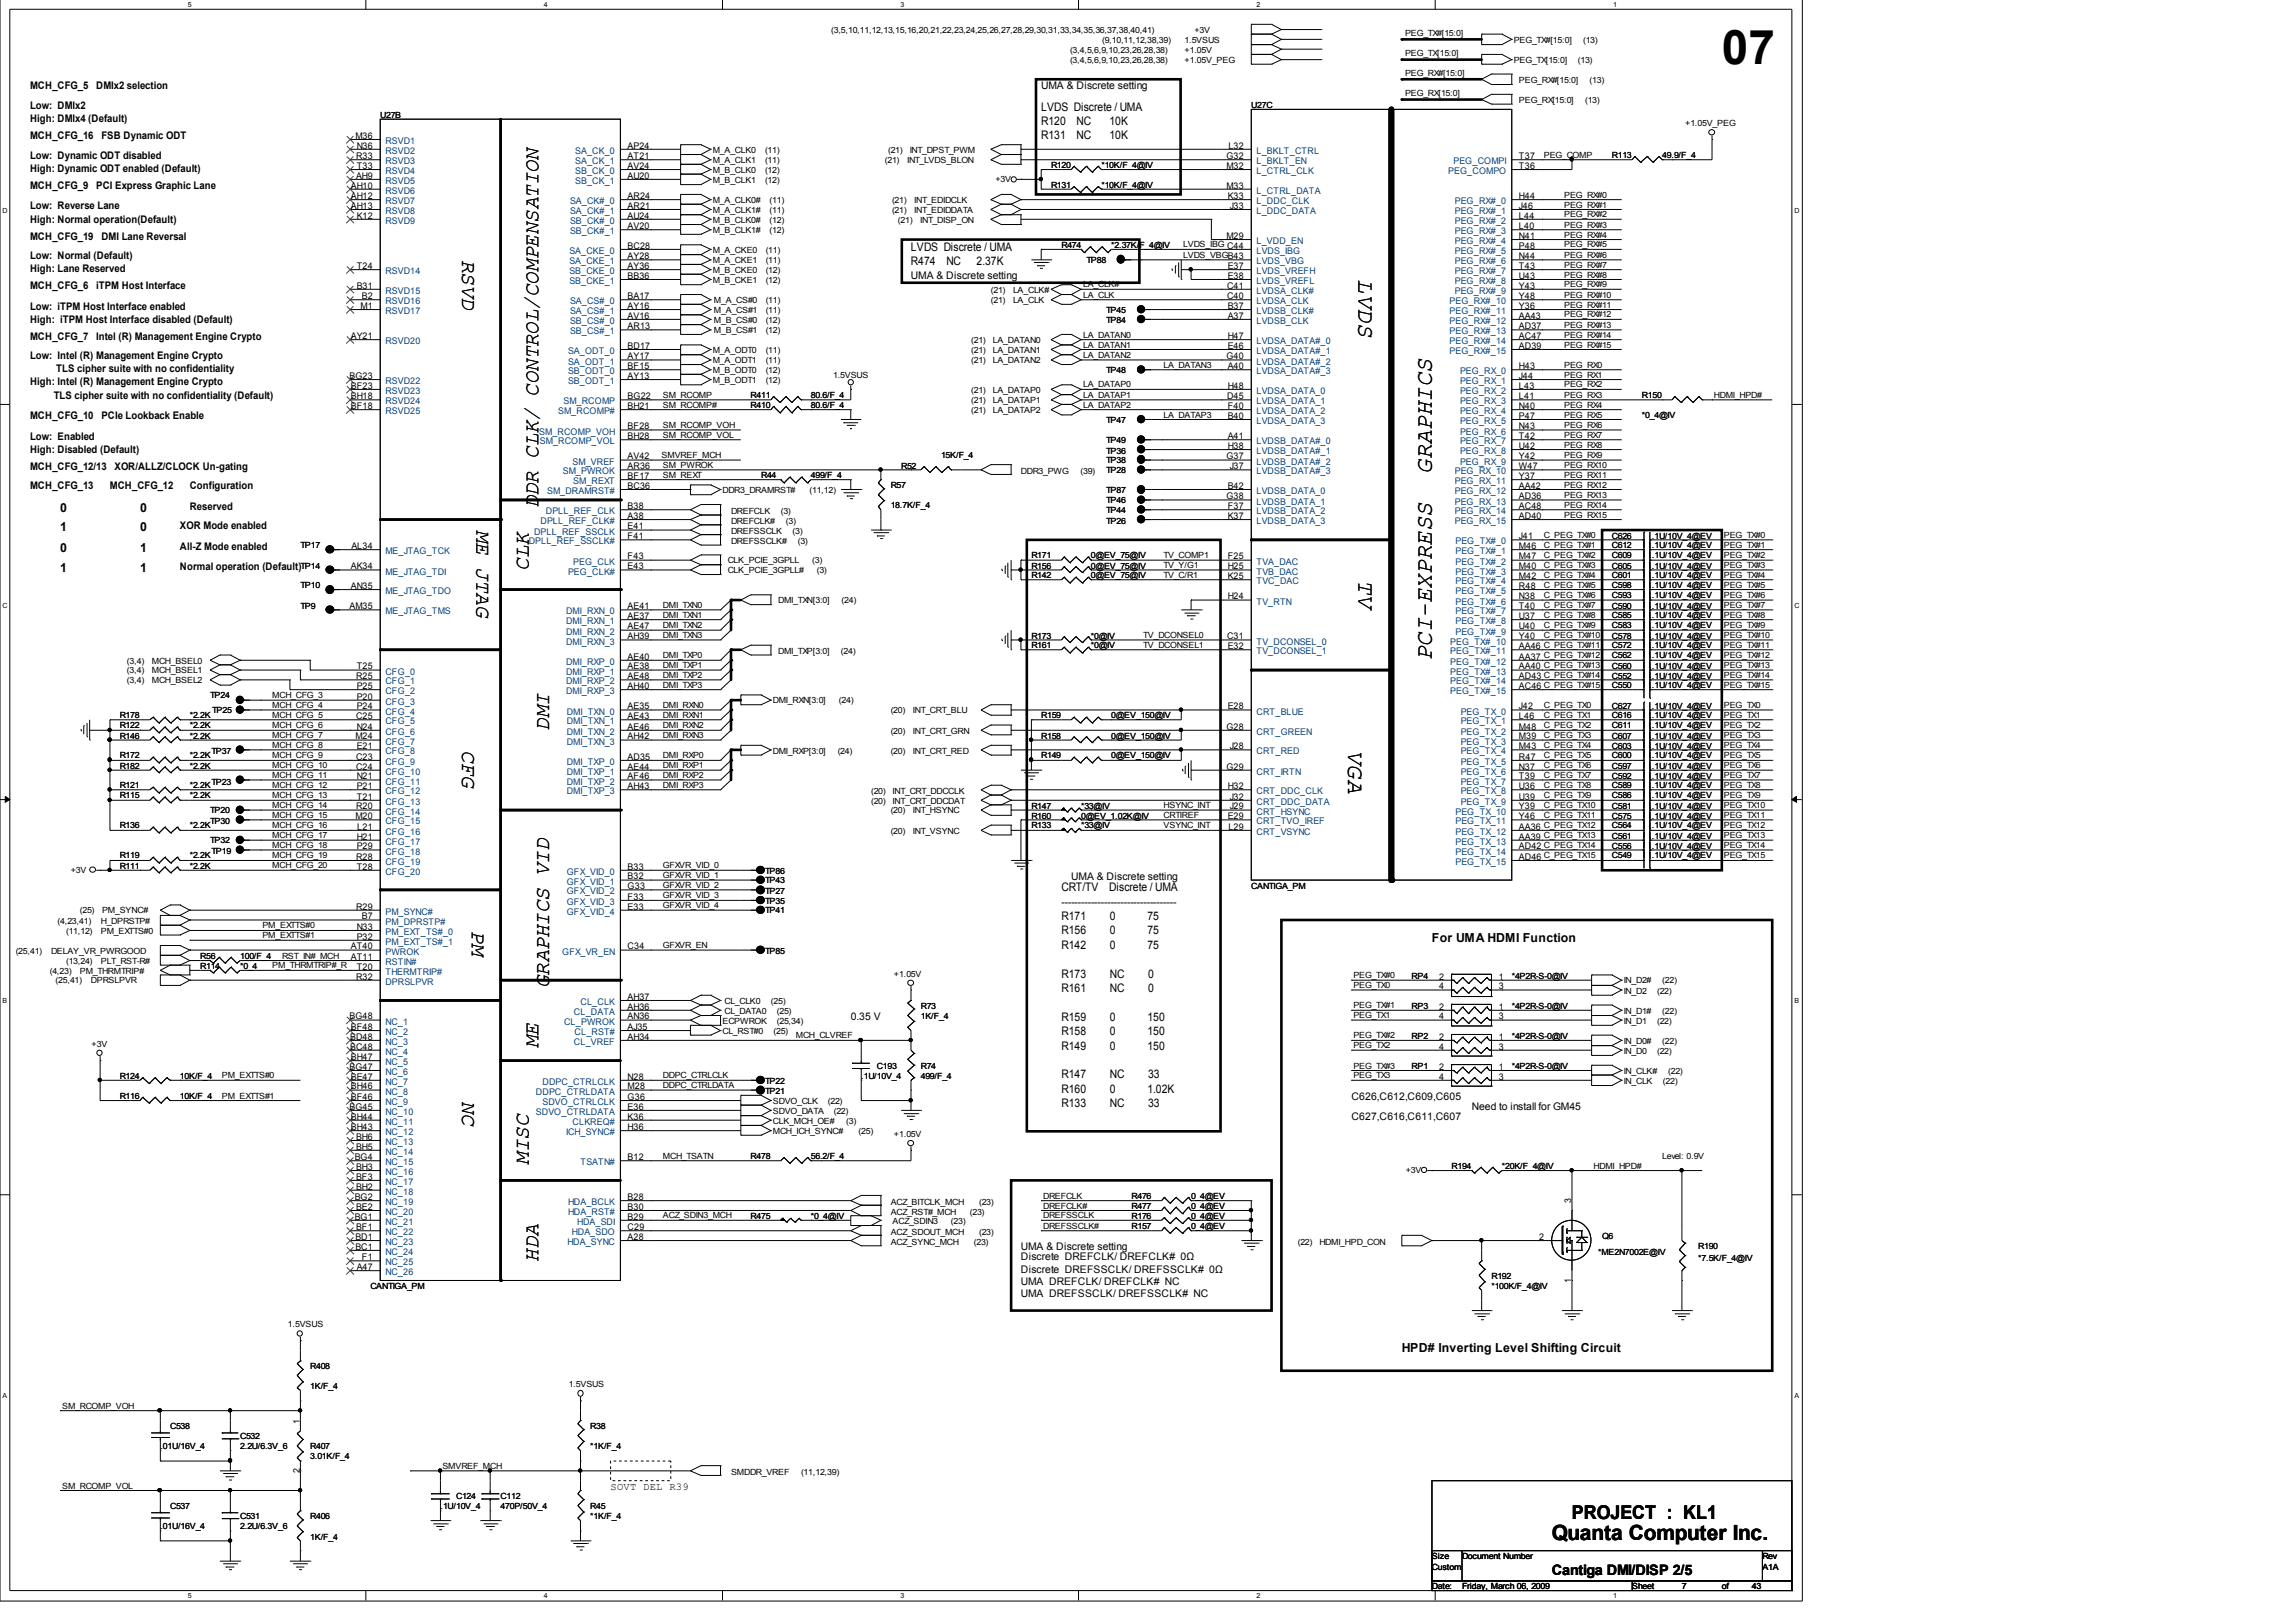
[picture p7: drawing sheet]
<svg xmlns="http://www.w3.org/2000/svg" width="297mm" height="210mm" viewBox="0 0 297 210" stroke-linecap="round" stroke-linejoin="round" font-family="sans-serif">
<defs><g id="words">
<text font-size="6.2" x="222.8" y="8.2">07</text>
<g font-size="3">
<text x="175.8" y="36.2" transform="rotate(90 175.8 36.2)">LVDS</text>
<text x="185.3" y="61.3" transform="rotate(-90 185.3 61.3)">GRAPHICS</text>
<text x="175.8" y="75" transform="rotate(90 175.8 75)">TV</text>
<text x="185.3" y="85.5" transform="rotate(-90 185.3 85.5)">PCI-EXPRESS</text>
<text x="174.4" y="97" transform="rotate(90 174.4 97)">VGA</text>
</g>
<g font-size="2.7">
<text x="59.8" y="33.6" transform="rotate(90 59.8 33.6)">RSVD</text>
<text x="69.7" y="65.8" transform="rotate(-90 69.7 65.8)">DDR CLK/ CONTROL/COMPENSATION</text>
<text x="61.6" y="68.6" transform="rotate(90 61.6 68.6)">ME JTAG</text>
<text x="68.4" y="73.8" transform="rotate(-90 68.4 73.8)">CLK</text>
<text x="71" y="94.6" transform="rotate(-90 71 94.6)">DMI</text>
<text x="59.8" y="97" transform="rotate(90 59.8 97)">CFG</text>
<text x="61" y="120.4" transform="rotate(90 61 120.4)">PM</text>
<text x="71" y="127.9" transform="rotate(-90 71 127.9)">GRAPHICS VID</text>
<text x="69.7" y="135.7" transform="rotate(-90 69.7 135.7)">ME</text>
<text x="59.8" y="142.4" transform="rotate(90 59.8 142.4)">NC</text>
<text x="68.4" y="150.7" transform="rotate(-90 68.4 150.7)">MISC</text>
<text x="69.7" y="163.3" transform="rotate(-90 69.7 163.3)">HDA</text>
<text x="200.7" y="199.3">Quanta Computer Inc.</text>
</g>
<text font-size="2.5" x="203.4" y="196.5">PROJECT : KL1</text>
<text font-size="1.9" x="200.7" y="203.8">Cantiga DMI/DISP 2/5</text>
<g font-size="1.6">
<text x="7.8" y="71.4">0</text>
<text x="7.8" y="68.8">1</text>
<text x="7.8" y="66.2">0</text>
<text x="18.1" y="66.2">0</text>
<text x="18.1" y="68.8">0</text>
<text x="18.1" y="71.4">1</text>
<text x="7.8" y="74">1</text>
<text x="18.1" y="74">1</text>
<text x="185.3" y="121.9">For UMA HDMI Function</text>
<text x="181.4" y="175">HPD# Inverting Level Shifting Circuit</text>
</g>
<g font-size="1.5">
<text x="134.7" y="14.3">LVDS Discrete / UMA</text>
<text x="134.7" y="16.2">R120</text>
<text x="139.3" y="16.2">NC</text>
<text x="143.5" y="16.2">10K</text>
<text x="134.7" y="18">R131</text>
<text x="139.3" y="18">NC</text>
<text x="143.5" y="18">10K</text>
<text x="117.9" y="32.4">LVDS Discrete / UMA</text>
<text x="117.9" y="34.3">R474</text>
<text x="122.4" y="34.3">NC</text>
<text x="126.3" y="34.3">2.37K</text>
<text x="137.3" y="115.3">CRT/TV</text>
<text x="137.3" y="117.2">-----------------------------------</text>
<text x="137.3" y="119.1">R171</text>
<text x="143.5" y="115.3">Discrete / UMA</text>
<text x="143.6" y="119.1">0</text>
<text x="148.4" y="119.1">75</text>
<text x="137.3" y="120.9">R156</text>
<text x="137.3" y="122.8">R142</text>
<text x="143.6" y="120.9">0</text>
<text x="143.6" y="122.8">0</text>
<text x="148.4" y="120.9">75</text>
<text x="148.4" y="122.8">75</text>
<text x="137.3" y="126.5">R173</text>
<text x="137.3" y="128.4">R161</text>
<text x="143.6" y="126.5">NC</text>
<text x="143.6" y="128.4">NC</text>
<text x="148.5" y="126.5">0</text>
<text x="148.5" y="128.4">0</text>
<text x="137.3" y="132.1">R159</text>
<text x="137.3" y="134">R158</text>
<text x="137.3" y="135.8">R149</text>
<text x="143.6" y="132.1">0</text>
<text x="143.6" y="134">0</text>
<text x="143.6" y="135.8">0</text>
<text x="148.4" y="132.1">150</text>
<text x="148.4" y="134">150</text>
<text x="148.4" y="135.8">150</text>
<text x="137.3" y="139.5">R147</text>
<text x="137.3" y="141.4">R160</text>
<text x="137.3" y="143.3">R133</text>
<text x="143.6" y="139.5">NC</text>
<text x="143.6" y="141.4">0</text>
<text x="143.6" y="143.3">NC</text>
<text x="148.4" y="141.4">1.02K</text>
<text x="148.5" y="139.5">33</text>
<text x="148.5" y="143.3">33</text>
</g>
<g font-size="1.4">
<text x="3.9" y="11.5">MCH_CFG_5</text>
<text x="12.4" y="11.5">DMIx2 selection</text>
<text x="134.7" y="11.5">UMA &amp; Discrete setting</text>
<text x="3.9" y="14.2">Low: DMIx2</text>
<text x="3.9" y="15.8">High: DMIx4 (Default)</text>
<text x="3.9" y="20.6">Low: Dynamic ODT disabled</text>
<text x="3.9" y="22.3">High: Dynamic ODT enabled (Default)</text>
<text x="3.9" y="18">MCH_CFG_16</text>
<text x="13.1" y="18">FSB Dynamic ODT</text>
<text x="3.9" y="24.5">MCH_CFG_9</text>
<text x="3.9" y="27.1">Low: Reverse Lane</text>
<text x="3.9" y="28.8">High: Normal operation(Default)</text>
<text x="12.4" y="24.5">PCI Express Graphic Lane</text>
<text x="3.9" y="31">MCH_CFG_19</text>
<text x="3.9" y="33.5">Low: Normal (Default)</text>
<text x="3.9" y="35.2">High: Lane Reserved</text>
<text x="13.1" y="31">DMI Lane Reversal</text>
<text x="3.9" y="40.1">Low: iTPM Host Interface enabled</text>
<text x="3.9" y="41.8">High: iTPM Host Interface disabled (Default)</text>
<text x="3.9" y="37.4">MCH_CFG_6</text>
<text x="12.4" y="37.4">iTPM Host Interface</text>
<text x="117.9" y="36.2">UMA &amp; Discrete setting</text>
<text x="3.9" y="46.5">Low: Intel (R) Management Engine Crypto</text>
<text x="3.9" y="44">MCH_CFG_7</text>
<text x="12.4" y="44">Intel (R) Management Engine Crypto</text>
<text x="3.9" y="49.9">High: Intel (R) Management Engine Crypto</text>
<text x="6.9" y="51.6">TLS cipher suite with no confidentiality (Default)</text>
<text x="7.3" y="48.2">TLS cipher suite with no confidentiality</text>
<text x="3.9" y="54.3">MCH_CFG_10</text>
<text x="3.9" y="56.9">Low: Enabled</text>
<text x="3.9" y="58.6">High: Disabled (Default)</text>
<text x="13.1" y="54.3">PCIe Lookback Enable</text>
<text x="3.9" y="60.8">MCH_CFG_12/13</text>
<text x="3.9" y="63.3">MCH_CFG_13</text>
<text x="14.2" y="63.3">MCH_CFG_12</text>
<text x="14.8" y="60.8">XOR/ALLZ/CLOCK Un-gating</text>
<text x="24.6" y="63.3">Configuration</text>
<text x="24.6" y="66">Reserved</text>
<text x="23.3" y="68.5">XOR Mode enabled</text>
<text x="23.3" y="71.1">All-Z Mode enabled</text>
<text x="23.3" y="73.8">Normal operation (Default)</text>
<text x="138.6" y="113.9">UMA &amp; Discrete setting</text>
<text x="110.1" y="132">0.35 V</text>
<text x="174.8" y="142.3">C626,C612,C609,C605</text>
<text x="190.4" y="143.7">Need to install for GM45</text>
<text x="174.8" y="145">C627,C616,C611,C607</text>
<text x="132.1" y="161.8">UMA &amp; Discrete setting</text>
<text x="132.1" y="163.1">Discrete DREFCLK/ DREFCLK# 0Ω</text>
<text x="132.1" y="164.7">Discrete DREFSSCLK/ DREFSSCLK# 0Ω</text>
<text x="132.1" y="166.3">UMA DREFCLK/ DREFCLK# NC</text>
<text x="132.1" y="167.9">UMA DREFSSCLK/ DREFSSCLK# NC</text>
<text x="79" y="192.8">SOVT DEL R39</text>
</g>
<g font-size="1.2">
<text x="46" y="18">M36</text>
<text x="46.1" y="23.1">AH9</text>
<text x="46.1" y="20.6">R33</text>
<text x="46.1" y="19.2">N36</text>
<text x="46.1" y="21.9">T33</text>
<text x="81.2" y="19.2">AP24</text>
<text x="81.2" y="20.6">AT21</text>
<text x="81.2" y="21.9">AV24</text>
<text x="81.2" y="23.1">AU20</text>
<text x="158.7" y="21.9">M32</text>
<text x="158.7" y="20.6">G32</text>
<text x="158.9" y="19.2">L32</text>
<text x="196.5" y="20.6">T37</text>
<text x="196.5" y="21.9">T36</text>
<text x="45.4" y="24.4">AH10</text>
<text x="45.4" y="25.8">AH12</text>
<text x="45.4" y="27">AH13</text>
<text x="46.1" y="28.3">K12</text>
<text x="81.2" y="25.8">AR24</text>
<text x="81.2" y="27">AR21</text>
<text x="81.2" y="28.3">AU24</text>
<text x="81.2" y="29.6">AV20</text>
<text x="158.7" y="24.4">M33</text>
<text x="158.8" y="25.8">K33</text>
<text x="159.1" y="27">J33</text>
<text x="196.5" y="25.8">H44</text>
<text x="196.5" y="27">J46</text>
<text x="196.5" y="28.3">L44</text>
<text x="196.5" y="29.6">L40</text>
<text x="46.1" y="34.8">T24</text>
<text x="81.2" y="32.2">BC28</text>
<text x="81.2" y="33.5">AY28</text>
<text x="81.2" y="34.8">AY36</text>
<text x="158.7" y="30.9">M29</text>
<text x="158.8" y="34.8">E37</text>
<text x="196.5" y="30.9">N41</text>
<text x="196.5" y="32.2">P48</text>
<text x="196.5" y="33.5">N44</text>
<text x="196.5" y="34.8">T43</text>
<text x="46.1" y="37.4">B31</text>
<text x="46.7" y="40">M1</text>
<text x="46.8" y="38.7">B2</text>
<text x="81.2" y="36.1">BB36</text>
<text x="81.2" y="38.7">BA17</text>
<text x="81.2" y="40">AY16</text>
<text x="81.2" y="41.2">AV16</text>
<text x="158.7" y="37.4">C41</text>
<text x="158.7" y="38.7">C40</text>
<text x="158.8" y="36.1">E38</text>
<text x="158.8" y="40">B37</text>
<text x="158.8" y="41.2">A37</text>
<text x="196.5" y="36.1">U43</text>
<text x="196.5" y="37.4">Y43</text>
<text x="196.5" y="38.7">Y48</text>
<text x="196.5" y="40">Y36</text>
<text x="196.5" y="41.2">AA43</text>
<text x="45.4" y="43.9">AY21</text>
<text x="81.2" y="42.6">AR13</text>
<text x="81.2" y="45.1">BD17</text>
<text x="81.2" y="46.5">AY17</text>
<text x="81.2" y="47.8">BF15</text>
<text x="158.7" y="46.5">G40</text>
<text x="158.8" y="43.9">H47</text>
<text x="158.8" y="45.1">E46</text>
<text x="158.8" y="47.8">A40</text>
<text x="196.5" y="42.6">AD37</text>
<text x="196.5" y="43.9">AC47</text>
<text x="196.5" y="45.1">AD39</text>
<text x="196.5" y="47.8">H43</text>
<text x="45.2" y="49">BG23</text>
<text x="45.4" y="50.3">BF23</text>
<text x="45.4" y="51.7">BH18</text>
<text x="45.4" y="52.9">BF18</text>
<text x="81.2" y="49">AY13</text>
<text x="81.2" y="51.7">BG22</text>
<text x="81.2" y="52.9">BH21</text>
<text x="158.7" y="51.7">D45</text>
<text x="158.8" y="52.9">F40</text>
<text x="158.8" y="50.3">H48</text>
<text x="196.5" y="49">J44</text>
<text x="196.5" y="50.3">L43</text>
<text x="196.5" y="51.7">L41</text>
<text x="196.5" y="52.9">N40</text>
<text x="81.2" y="55.6">BF28</text>
<text x="81.2" y="56.8">BH28</text>
<text x="81.2" y="59.5">AV42</text>
<text x="158.7" y="59.5">G37</text>
<text x="158.8" y="56.8">A41</text>
<text x="158.8" y="58.1">H38</text>
<text x="158.8" y="54.2">B40</text>
<text x="196.5" y="54.2">P47</text>
<text x="196.5" y="55.6">N43</text>
<text x="196.5" y="56.8">T42</text>
<text x="196.5" y="58.1">U42</text>
<text x="196.5" y="59.5">Y42</text>
<text x="81.2" y="63.3">BC36</text>
<text x="81.2" y="65.9">B38</text>
<text x="81.2" y="60.7">AR36</text>
<text x="81.2" y="62">BF17</text>
<text x="158.7" y="64.6">G38</text>
<text x="158.8" y="65.9">F37</text>
<text x="158.8" y="63.3">B42</text>
<text x="159.1" y="60.7">J37</text>
<text x="196.5" y="60.7">W47</text>
<text x="196.5" y="62">Y37</text>
<text x="196.5" y="63.3">AA42</text>
<text x="196.5" y="64.6">AD36</text>
<text x="196.5" y="65.9">AC48</text>
<text x="45.5" y="71">AL34</text>
<text x="81.2" y="67.2">A38</text>
<text x="81.2" y="68.5">E41</text>
<text x="81.2" y="69.8">F41</text>
<text x="158.8" y="67.2">K37</text>
<text x="196.5" y="67.2">AD40</text>
<text x="196.5" y="69.8">J41</text>
<text x="196.5" y="71">M46</text>
<text x="45.4" y="73.7">AK34</text>
<text x="45.4" y="76.2">AN35</text>
<text x="81.2" y="73.7">E43</text>
<text x="81.2" y="72.4">F43</text>
<text x="158.8" y="72.4">F25</text>
<text x="158.8" y="73.7">H25</text>
<text x="158.8" y="74.9">K25</text>
<text x="158.8" y="77.6">H24</text>
<text x="196.5" y="73.7">M40</text>
<text x="196.5" y="74.9">M42</text>
<text x="196.5" y="76.2">R48</text>
<text x="196.5" y="77.6">N38</text>
<text x="196.5" y="72.4">M47</text>
<text x="45.2" y="78.8">AM35</text>
<text x="81.2" y="78.8">AE41</text>
<text x="81.2" y="80.1">AE37</text>
<text x="81.2" y="81.5">AE47</text>
<text x="81.2" y="82.7">AH39</text>
<text x="158.7" y="82.7">C31</text>
<text x="196.5" y="82.7">Y40</text>
<text x="196.5" y="78.8">T40</text>
<text x="196.5" y="80.1">U37</text>
<text x="196.5" y="81.5">U40</text>
<text x="46.1" y="87.9">R25</text>
<text x="46.1" y="89.2">P25</text>
<text x="46.1" y="86.6">T25</text>
<text x="81.2" y="85.4">AE40</text>
<text x="81.2" y="86.6">AE38</text>
<text x="81.2" y="87.9">AE48</text>
<text x="81.2" y="89.2">AH40</text>
<text x="158.8" y="84">E32</text>
<text x="196.5" y="84">AA46 C_PEG_TX#11</text>
<text x="196.5" y="85.4">AA37 C_PEG_TX#12</text>
<text x="196.5" y="86.6">AA40 C_PEG_TX#13</text>
<text x="196.5" y="87.9">AD43 C_PEG_TX#14</text>
<text x="196.5" y="89.2">AC46 C_PEG_TX#15</text>
<text x="46" y="95.7">M24</text>
<text x="46.1" y="93.1">C25</text>
<text x="46.1" y="90.5">P20</text>
<text x="46.1" y="91.8">P24</text>
<text x="46.1" y="94.4">N24</text>
<text x="81.2" y="91.8">AE35</text>
<text x="81.2" y="93.1">AE43</text>
<text x="81.2" y="94.4">AE46</text>
<text x="81.2" y="95.7">AH42</text>
<text x="158.7" y="94.4">G28</text>
<text x="158.8" y="91.8">E28</text>
<text x="196.5" y="91.8">J42</text>
<text x="196.5" y="93.1">L46</text>
<text x="196.5" y="94.4">M48</text>
<text x="196.5" y="95.7">M39</text>
<text x="46.1" y="98.3">C23</text>
<text x="46.1" y="99.6">C24</text>
<text x="46.1" y="97">E21</text>
<text x="46.1" y="100.9">N21</text>
<text x="81.2" y="98.3">AD35</text>
<text x="81.2" y="99.6">AE44</text>
<text x="81.2" y="100.9">AF46</text>
<text x="158.7" y="99.6">G29</text>
<text x="159.1" y="97">J28</text>
<text x="196.5" y="97">M43</text>
<text x="196.5" y="98.3">R47</text>
<text x="196.5" y="99.6">N37</text>
<text x="196.5" y="100.9">T39</text>
<text x="46" y="106">M20</text>
<text x="46.1" y="104.7">R20</text>
<text x="46.1" y="102.1">P21</text>
<text x="46.1" y="103.5">T21</text>
<text x="46.2" y="107.4">L21</text>
<text x="81.2" y="102.1">AH43</text>
<text x="158.8" y="102.1">H32</text>
<text x="158.8" y="106">E29</text>
<text x="158.9" y="107.4">L29</text>
<text x="159.1" y="103.5">J32</text>
<text x="159.1" y="104.7">J29</text>
<text x="196.5" y="102.1">U36</text>
<text x="196.5" y="103.5">U39</text>
<text x="196.5" y="104.7">Y39</text>
<text x="196.5" y="106">Y46</text>
<text x="196.5" y="107.4">AA36 C_PEG_TX12</text>
<text x="46.1" y="111.3">R28</text>
<text x="46.1" y="109.9">P29</text>
<text x="46.1" y="112.5">T28</text>
<text x="46.1" y="108.6">H21</text>
<text x="81.2" y="112.5">B33</text>
<text x="81.2" y="113.8">B32</text>
<text x="196.5" y="108.6">AA39 C_PEG_TX13</text>
<text x="196.5" y="109.9">AD42 C_PEG_TX14</text>
<text x="196.5" y="111.3">AD46 C_PEG_TX15</text>
<text x="46.1" y="117.7">R29</text>
<text x="46.8" y="119">B7</text>
<text x="81.2" y="115.1">G33</text>
<text x="81.2" y="116.4">F33</text>
<text x="81.2" y="117.7">E33</text>
<text x="45.4" y="122.9">AT40</text>
<text x="45.4" y="124.2">AT11</text>
<text x="46.1" y="120.3">N33</text>
<text x="46.1" y="121.6">P32</text>
<text x="46.1" y="125.5">T20</text>
<text x="81.2" y="122.9">C34</text>
<text x="45.2" y="131.9">BG48</text>
<text x="46.1" y="126.8">R32</text>
<text x="81.2" y="129.4">AH37</text>
<text x="81.2" y="130.7">AH36</text>
<text x="81.2" y="131.9">AN36</text>
<text x="186.2" y="130.7">2</text>
<text x="186.2" y="131.9">4</text>
<text x="186.2" y="126.8">2</text>
<text x="186.2" y="128">4</text>
<text x="193.9" y="130.7">1</text>
<text x="193.9" y="131.9">3</text>
<text x="193.9" y="126.8">1</text>
<text x="193.9" y="128">3</text>
<text x="45.3" y="134.5">BD48</text>
<text x="45.3" y="135.8">BC48</text>
<text x="45.4" y="133.3">BF48</text>
<text x="45.4" y="137.2">BH47</text>
<text x="81.2" y="133.3">AJ35</text>
<text x="81.2" y="134.5">AH34</text>
<text x="186.2" y="134.5">2</text>
<text x="186.2" y="135.8">4</text>
<text x="193.9" y="134.5">1</text>
<text x="193.9" y="135.8">3</text>
<text x="45.2" y="138.4">BG47</text>
<text x="45.2" y="143.6">BG45</text>
<text x="45.4" y="139.7">BE47</text>
<text x="45.4" y="141">BH46</text>
<text x="45.4" y="142.3">BF46</text>
<text x="81.2" y="142.3">G36</text>
<text x="81.2" y="143.6">E36</text>
<text x="81.2" y="139.7">N28</text>
<text x="81.2" y="141">M28</text>
<text x="186.2" y="138.4">2</text>
<text x="186.2" y="139.7">4</text>
<text x="193.9" y="138.4">1</text>
<text x="193.9" y="139.7">3</text>
<text x="45.4" y="144.9">BH44</text>
<text x="45.4" y="146.2">BH43</text>
<text x="46.1" y="147.5">BH6</text>
<text x="46.1" y="148.8">BH5</text>
<text x="81.2" y="144.9">K36</text>
<text x="81.2" y="146.2">H36</text>
<text x="45.9" y="150.1">BG4</text>
<text x="45.9" y="155.3">BG2</text>
<text x="46.1" y="151.4">BH3</text>
<text x="46.1" y="152.7">BF3</text>
<text x="46.1" y="153.9">BH2</text>
<text x="81.2" y="150.1">B12</text>
<text x="81.2" y="155.3">B28</text>
<text x="203.3" y="155.7" transform="rotate(-90 203.3 155.7)">3</text>
<text x="45.9" y="157.8">BG1</text>
<text x="46" y="160.5">BD1</text>
<text x="46" y="161.7">BC1</text>
<text x="46.1" y="156.6">BE2</text>
<text x="46.1" y="159.2">BF1</text>
<text x="81.2" y="156.6">B30</text>
<text x="81.2" y="157.8">B29</text>
<text x="81.2" y="159.2">C29</text>
<text x="81.2" y="160.5">A28</text>
<text x="199.1" y="160.5">2</text>
<text x="46.1" y="164.4">A47</text>
<text x="46.8" y="163.1">F1</text>
<text x="203.3" y="166" transform="rotate(-90 203.3 166)">1</text>
<text x="38.8" y="184.2" transform="rotate(-90 38.8 184.2)">1</text>
<text x="38.8" y="190.7" transform="rotate(-90 38.8 190.7)">2</text>
</g>
<g font-size="1.2" fill="#004080">
<text x="49.9" y="23.8">RSVD5</text>
<text x="49.9" y="18.6">RSVD1</text>
<text x="49.9" y="19.9">RSVD2</text>
<text x="49.9" y="21.3">RSVD3</text>
<text x="49.9" y="22.5">RSVD4</text>
<text x="74.4" y="19.9">SA_CK_0</text>
<text x="74.4" y="21.3">SA_CK_1</text>
<text x="74.4" y="22.5">SB_CK_0</text>
<text x="74.4" y="23.8">SB_CK_1</text>
<text x="162.6" y="22.5">L_CTRL_CLK</text>
<text x="162.6" y="21.3">L_BKLT_EN</text>
<text x="162.6" y="19.9">L_BKLT_CTRL</text>
<text x="187.4" y="22.5">PEG_COMPO</text>
<text x="188" y="21.3">PEG_COMPI</text>
<text x="49.9" y="25.1">RSVD6</text>
<text x="49.9" y="26.4">RSVD7</text>
<text x="49.9" y="27.7">RSVD8</text>
<text x="49.9" y="29">RSVD9</text>
<text x="73.7" y="26.4">SA_CK#_0</text>
<text x="73.7" y="27.7">SA_CK#_1</text>
<text x="73.7" y="29">SB_CK#_0</text>
<text x="162.6" y="25.1">L_CTRL_DATA</text>
<text x="162.6" y="26.4">L_DDC_CLK</text>
<text x="162.6" y="27.7">L_DDC_DATA</text>
<text x="188.2" y="26.4">PEG_RX#_0</text>
<text x="188.2" y="27.7">PEG_RX#_1</text>
<text x="188.2" y="29">PEG_RX#_2</text>
<text x="49.9" y="35.5">RSVD14</text>
<text x="73.7" y="32.9">SA_CKE_0</text>
<text x="73.7" y="34.2">SA_CKE_1</text>
<text x="73.7" y="35.5">SB_CKE_0</text>
<text x="73.7" y="30.3">SB_CK#_1</text>
<text x="162.6" y="31.6">L_VDD_EN</text>
<text x="162.6" y="32.9">LVDS_IBG</text>
<text x="162.6" y="34.2">LVDS_VBG</text>
<text x="162.6" y="35.5">LVDS_VREFH</text>
<text x="188.2" y="30.3">PEG_RX#_3</text>
<text x="188.2" y="31.6">PEG_RX#_4</text>
<text x="188.2" y="32.9">PEG_RX#_5</text>
<text x="188.2" y="34.2">PEG_RX#_6</text>
<text x="188.2" y="35.5">PEG_RX#_7</text>
<text x="49.9" y="38">RSVD15</text>
<text x="49.9" y="40.7">RSVD17</text>
<text x="49.9" y="39.4">RSVD16</text>
<text x="73.7" y="36.8">SB_CKE_1</text>
<text x="73.7" y="39.4">SA_CS#_0</text>
<text x="73.7" y="40.7">SA_CS#_1</text>
<text x="73.7" y="41.9">SB_CS#_0</text>
<text x="162.6" y="36.8">LVDS_VREFL</text>
<text x="162.6" y="38">LVDSA_CLK#</text>
<text x="162.6" y="39.4">LVDSA_CLK</text>
<text x="162.6" y="40.7">LVDSB_CLK#</text>
<text x="162.6" y="41.9">LVDSB_CLK</text>
<text x="187.5" y="39.4">PEG_RX#_10</text>
<text x="187.5" y="40.7">PEG_RX#_11</text>
<text x="187.5" y="41.9">PEG_RX#_12</text>
<text x="188.2" y="36.8">PEG_RX#_8</text>
<text x="188.2" y="38">PEG_RX#_9</text>
<text x="49.9" y="44.5">RSVD20</text>
<text x="73.5" y="45.8">SA_ODT_0</text>
<text x="73.5" y="47.2">SA_ODT_1</text>
<text x="73.7" y="43.3">SB_CS#_1</text>
<text x="162.6" y="44.5">LVDSA_DATA#_0</text>
<text x="162.6" y="45.8">LVDSA_DATA#_1</text>
<text x="162.6" y="47.2">LVDSA_DATA#_2</text>
<text x="187.5" y="43.3">PEG_RX#_13</text>
<text x="187.5" y="44.5">PEG_RX#_14</text>
<text x="187.5" y="45.8">PEG_RX#_15</text>
<text x="49.9" y="49.7">RSVD22</text>
<text x="49.9" y="51">RSVD23</text>
<text x="49.9" y="52.3">RSVD24</text>
<text x="49.9" y="53.6">RSVD25</text>
<text x="72.2" y="53.6">SM_RCOMP#</text>
<text x="72.9" y="52.3">SM_RCOMP</text>
<text x="73.5" y="48.4">SB_ODT_0</text>
<text x="73.5" y="49.7">SB_ODT_1</text>
<text x="162.6" y="52.3">LVDSA_DATA_1</text>
<text x="162.6" y="53.6">LVDSA_DATA_2</text>
<text x="162.6" y="51">LVDSA_DATA_0</text>
<text x="162.6" y="48.4">LVDSA_DATA#_3</text>
<text x="188.9" y="48.4">PEG_RX_0</text>
<text x="188.9" y="49.7">PEG_RX_1</text>
<text x="188.9" y="51">PEG_RX_2</text>
<text x="188.9" y="52.3">PEG_RX_3</text>
<text x="188.9" y="53.6">PEG_RX_4</text>
<text x="69.8" y="56.2">SM_RCOMP_VOH</text>
<text x="69.8" y="57.5">SM_RCOMP_VOL</text>
<text x="162.6" y="57.5">LVDSB_DATA#_0</text>
<text x="162.6" y="58.8">LVDSB_DATA#_1</text>
<text x="162.6" y="54.9">LVDSA_DATA_3</text>
<text x="188.9" y="54.9">PEG_RX_5</text>
<text x="188.9" y="56.2">PEG_RX_6</text>
<text x="188.9" y="57.5">PEG_RX_7</text>
<text x="188.9" y="58.8">PEG_RX_8</text>
<text x="70.8" y="63.9">SM_DRAMRST#</text>
<text x="72.8" y="61.4">SM_PWROK</text>
<text x="74.1" y="60.1">SM_VREF</text>
<text x="74.2" y="62.7">SM_REXT</text>
<text x="162.6" y="60.1">LVDSB_DATA#_2</text>
<text x="162.6" y="65.3">LVDSB_DATA_1</text>
<text x="162.6" y="63.9">LVDSB_DATA_0</text>
<text x="162.6" y="61.4">LVDSB_DATA#_3</text>
<text x="188.2" y="61.4">PEG_RX_10</text>
<text x="188.2" y="62.7">PEG_RX_11</text>
<text x="188.2" y="63.9">PEG_RX_12</text>
<text x="188.2" y="65.3">PEG_RX_13</text>
<text x="188.9" y="60.1">PEG_RX_9</text>
<text x="49.9" y="71.7">ME_JTAG_TCK</text>
<text x="68.4" y="70.5">DPLL_REF_SSCLK#</text>
<text x="69.1" y="69.2">DPLL_REF_SSCLK</text>
<text x="69.9" y="67.8">DPLL_REF_CLK#</text>
<text x="70.6" y="66.6">DPLL_REF_CLK</text>
<text x="162.6" y="66.6">LVDSB_DATA_2</text>
<text x="162.6" y="67.8">LVDSB_DATA_3</text>
<text x="188.2" y="66.6">PEG_RX_14</text>
<text x="188.2" y="67.8">PEG_RX_15</text>
<text x="188.3" y="70.5">PEG_TX#_0</text>
<text x="188.3" y="71.7">PEG_TX#_1</text>
<text x="49.9" y="74.4">ME_JTAG_TDI</text>
<text x="49.9" y="76.9">ME_JTAG_TDO</text>
<text x="73.5" y="74.4">PEG_CLK#</text>
<text x="74.2" y="73.1">PEG_CLK</text>
<text x="162.6" y="73.1">TVA_DAC</text>
<text x="162.6" y="74.4">TVB_DAC</text>
<text x="162.6" y="75.6">TVC_DAC</text>
<text x="188.3" y="74.4">PEG_TX#_3</text>
<text x="188.3" y="75.6">PEG_TX#_4</text>
<text x="188.3" y="76.9">PEG_TX#_5</text>
<text x="188.3" y="73.1">PEG_TX#_2</text>
<text x="49.9" y="79.5">ME_JTAG_TMS</text>
<text x="73.2" y="79.5">DMI_RXN_0</text>
<text x="73.2" y="80.8">DMI_RXN_1</text>
<text x="73.2" y="82.1">DMI_RXN_2</text>
<text x="73.2" y="83.4">DMI_RXN_3</text>
<text x="162.6" y="78.2">TV_RTN</text>
<text x="162.6" y="83.4">TV_DCONSEL_0</text>
<text x="187.6" y="83.4">PEG_TX#_10</text>
<text x="188.3" y="78.2">PEG_TX#_6</text>
<text x="188.3" y="79.5">PEG_TX#_7</text>
<text x="188.3" y="80.8">PEG_TX#_8</text>
<text x="188.3" y="82.1">PEG_TX#_9</text>
<text x="49.9" y="89.8">CFG_2</text>
<text x="49.9" y="87.3">CFG_0</text>
<text x="49.9" y="88.6">CFG_1</text>
<text x="73.2" y="86">DMI_RXP_0</text>
<text x="73.2" y="87.3">DMI_RXP_1</text>
<text x="73.2" y="88.6">DMI_RXP_2</text>
<text x="73.2" y="89.8">DMI_RXP_3</text>
<text x="162.6" y="84.7">TV_DCONSEL_1</text>
<text x="187.6" y="84.7">PEG_TX#_11</text>
<text x="187.6" y="86">PEG_TX#_12</text>
<text x="187.6" y="87.3">PEG_TX#_13</text>
<text x="187.6" y="88.6">PEG_TX#_14</text>
<text x="187.6" y="89.8">PEG_TX#_15</text>
<text x="49.9" y="91.2">CFG_3</text>
<text x="49.9" y="92.5">CFG_4</text>
<text x="49.9" y="93.7">CFG_5</text>
<text x="49.9" y="95.1">CFG_6</text>
<text x="73.3" y="92.5">DMI_TXN_0</text>
<text x="73.3" y="93.7">DMI_TXN_1</text>
<text x="73.3" y="95.1">DMI_TXN_2</text>
<text x="162.6" y="92.5">CRT_BLUE</text>
<text x="162.6" y="95.1">CRT_GREEN</text>
<text x="189" y="92.5">PEG_TX_0</text>
<text x="189" y="93.7">PEG_TX_1</text>
<text x="189" y="95.1">PEG_TX_2</text>
<text x="49.9" y="96.4">CFG_7</text>
<text x="49.9" y="97.6">CFG_8</text>
<text x="49.9" y="99">CFG_9</text>
<text x="49.9" y="100.3">CFG_10</text>
<text x="49.9" y="101.5">CFG_11</text>
<text x="73.3" y="96.4">DMI_TXN_3</text>
<text x="73.3" y="99">DMI_TXP_0</text>
<text x="73.3" y="100.3">DMI_TXP_1</text>
<text x="73.3" y="101.5">DMI_TXP_2</text>
<text x="162.6" y="97.6">CRT_RED</text>
<text x="162.6" y="100.3">CRT_IRTN</text>
<text x="189" y="96.4">PEG_TX_3</text>
<text x="189" y="97.6">PEG_TX_4</text>
<text x="189" y="99">PEG_TX_5</text>
<text x="189" y="100.3">PEG_TX_6</text>
<text x="189" y="101.5">PEG_TX_7</text>
<text x="49.9" y="102.8">CFG_12</text>
<text x="49.9" y="104.2">CFG_13</text>
<text x="49.9" y="105.4">CFG_14</text>
<text x="49.9" y="106.7">CFG_15</text>
<text x="73.3" y="102.8">DMI_TXP_3</text>
<text x="162.6" y="102.8">CRT_DDC_CLK</text>
<text x="162.6" y="104.2">CRT_DDC_DATA</text>
<text x="162.6" y="105.4">CRT_HSYNC</text>
<text x="162.6" y="106.7">CRT_TVO_IREF</text>
<text x="188.3" y="105.4">PEG_TX_10</text>
<text x="188.3" y="106.7">PEG_TX_11</text>
<text x="189" y="102.8">PEG_TX_8</text>
<text x="189" y="104.2">PEG_TX_9</text>
<text x="49.9" y="110.6">CFG_18</text>
<text x="49.9" y="111.9">CFG_19</text>
<text x="49.9" y="113.2">CFG_20</text>
<text x="49.9" y="108">CFG_16</text>
<text x="49.9" y="109.3">CFG_17</text>
<text x="73.3" y="113.2">GFX_VID_0</text>
<text x="162.6" y="108">CRT_VSYNC</text>
<text x="188.3" y="108">PEG_TX_12</text>
<text x="188.3" y="109.3">PEG_TX_13</text>
<text x="188.3" y="110.6">PEG_TX_14</text>
<text x="188.3" y="111.9">PEG_TX_15</text>
<text x="49.9" y="118.4">PM_SYNC#</text>
<text x="49.9" y="119.6">PM_DPRSTP#</text>
<text x="73.3" y="114.5">GFX_VID_1</text>
<text x="73.3" y="115.8">GFX_VID_2</text>
<text x="73.3" y="117.1">GFX_VID_3</text>
<text x="73.3" y="118.4">GFX_VID_4</text>
<text x="49.9" y="121">PM_EXT_TS#_0</text>
<text x="49.9" y="122.3">PM_EXT_TS#_1</text>
<text x="49.9" y="123.5">PWROK</text>
<text x="49.9" y="124.9">RSTIN#</text>
<text x="72.7" y="123.5">GFX_VR_EN</text>
<text x="49.9" y="126.2">THERMTRIP#</text>
<text x="49.9" y="127.4">DPRSLPVR</text>
<text x="74.3" y="131.3">CL_DATA</text>
<text x="75.1" y="130.1">CL_CLK</text>
<text x="49.9" y="132.6">NC_1</text>
<text x="49.9" y="134">NC_2</text>
<text x="49.9" y="135.2">NC_3</text>
<text x="49.9" y="136.5">NC_4</text>
<text x="49.9" y="137.9">NC_5</text>
<text x="73" y="132.6">CL_PWROK</text>
<text x="74.3" y="135.2">CL_VREF</text>
<text x="74.3" y="134">CL_RST#</text>
<text x="49.9" y="139.1">NC_6</text>
<text x="49.9" y="140.4">NC_7</text>
<text x="49.9" y="141.7">NC_8</text>
<text x="49.9" y="143">NC_9</text>
<text x="69.3" y="141.7">DDPC_CTRLDATA</text>
<text x="70.2" y="143">SDVO_CTRLCLK</text>
<text x="70.2" y="140.4">DDPC_CTRLCLK</text>
<text x="49.9" y="144.3">NC_10</text>
<text x="49.9" y="145.6">NC_11</text>
<text x="49.9" y="146.9">NC_12</text>
<text x="49.9" y="148.2">NC_13</text>
<text x="49.9" y="149.5">NC_14</text>
<text x="69.3" y="144.3">SDVO_CTRLDATA</text>
<text x="73.2" y="146.9">ICH_SYNC#</text>
<text x="74.1" y="145.6">CLKREQ#</text>
<text x="49.9" y="150.8">NC_15</text>
<text x="49.9" y="152.1">NC_16</text>
<text x="49.9" y="153.3">NC_17</text>
<text x="49.9" y="154.6">NC_18</text>
<text x="49.9" y="156">NC_19</text>
<text x="73.5" y="156">HDA_BCLK</text>
<text x="75.1" y="150.8">TSATN#</text>
<text x="49.9" y="157.2">NC_20</text>
<text x="49.9" y="158.5">NC_21</text>
<text x="49.9" y="159.9">NC_22</text>
<text x="49.9" y="161.1">NC_23</text>
<text x="73.4" y="161.1">HDA_SYNC</text>
<text x="73.5" y="157.2">HDA_RST#</text>
<text x="74" y="159.9">HDA_SDO</text>
<text x="74.7" y="158.5">HDA_SDI</text>
<text x="49.9" y="165">NC_26</text>
<text x="49.9" y="162.4">NC_24</text>
<text x="49.9" y="163.8">NC_25</text>
</g>
<g font-size="1.1">
<text x="107.5" y="4.2">(3,5,10,11,12,13,15,16,20,21,22,23,24,25,26,27,28,29,30,31,33,34,35,36,37,38,40,41)</text>
<text x="142.6" y="5.5">(9,10,11,12,38,39)</text>
<text x="153.2" y="5.5">1.5VSUS</text>
<text x="154.5" y="4.2">+3V</text>
<text x="181.8" y="4.7">PEG_TX#[15:0]</text>
<text x="195.8" y="5.5">PEG_TX#[15:0]</text>
<text x="204.8" y="5.5">(13)</text>
<text x="138.4" y="6.9">(3,4,5,6,9,10,23,26,28,38)</text>
<text x="138.4" y="8.1">(3,4,5,6,9,10,23,26,28,38)</text>
<text x="153.2" y="6.9">+1.05V</text>
<text x="153.2" y="8.1">+1.05V_PEG</text>
<text x="181.8" y="9.8">PEG_RX#[15:0]</text>
<text x="181.8" y="7.3">PEG_TX[15:0]</text>
<text x="195.8" y="8.1">PEG_TX[15:0]</text>
<text x="196.5" y="10.7">PEG_RX#[15:0]</text>
<text x="204.1" y="8.1">(13)</text>
<text x="205.7" y="10.7">(13)</text>
<text x="49.2" y="15.3">U27B</text>
<text x="161.9" y="14">U27C</text>
<text x="181.8" y="12.5">PEG_RX[15:0]</text>
<text x="196.5" y="13.3">PEG_RX[15:0]</text>
<text x="205.1" y="13.3">(13)</text>
<text x="218" y="16.3">+1.05V_PEG</text>
<text x="92.2" y="19.8">M_A_CLK0</text>
<text x="92.2" y="21.1">M_A_CLK1</text>
<text x="92.2" y="23.6">M_B_CLK1</text>
<text x="92.2" y="22.4">M_B_CLK0</text>
<text x="99" y="19.8">(11)</text>
<text x="99" y="21.1">(11)</text>
<text x="99" y="23.6">(12)</text>
<text x="99" y="22.4">(12)</text>
<text x="114.5" y="21.1">(21)</text>
<text x="114.9" y="19.8">(21)</text>
<text x="117.3" y="21.1">INT_LVDS_BLON</text>
<text x="117.7" y="19.8">INT_DPST_PWM</text>
<text x="128.8" y="23.6">+3V</text>
<text x="136" y="21.8">R120</text>
<text x="142.5" y="21.8">*10K/F_4@IV</text>
<text x="199.7" y="20.4">PEG_COMP</text>
<text x="208.5" y="20.4">R113</text>
<text x="215.1" y="20.4">49.9/F_4</text>
<text x="92.2" y="28.9">M_B_CLK0#</text>
<text x="92.2" y="27.5">M_A_CLK1#</text>
<text x="92.2" y="26.3">M_A_CLK0#</text>
<text x="99.6" y="28.9">(12)</text>
<text x="99.6" y="27.5">(11)</text>
<text x="99.6" y="26.3">(11)</text>
<text x="115.4" y="27.5">(21)</text>
<text x="115.4" y="26.3">(21)</text>
<text x="116.2" y="28.9">(21)</text>
<text x="118.3" y="27.5">INT_EDIDDATA</text>
<text x="118.3" y="26.3">INT_EDIDCLK</text>
<text x="119" y="28.9">INT_DISP_ON</text>
<text x="136" y="24.3">R131</text>
<text x="142.5" y="24.3">*10K/F_4@IV</text>
<text x="202.4" y="25.6">PEG_RX#0</text>
<text x="202.4" y="26.9">PEG_RX#1</text>
<text x="202.4" y="29.5">PEG_RX#3</text>
<text x="202.4" y="28.1">PEG_RX#2</text>
<text x="92.2" y="35.3">M_B_CKE0</text>
<text x="92.2" y="34.1">M_A_CKE1</text>
<text x="92.2" y="32.8">M_A_CKE0</text>
<text x="92.2" y="30.2">M_B_CLK1#</text>
<text x="99.1" y="35.3">(12)</text>
<text x="99.1" y="34.1">(11)</text>
<text x="99.1" y="32.8">(11)</text>
<text x="99.6" y="30.2">(12)</text>
<text x="137.3" y="32.1">R474</text>
<text x="140.5" y="34.1">TP88</text>
<text x="143.8" y="32.1">*2.37K/F_4@IV</text>
<text x="153.1" y="33.4">LVDS_VBGB43</text>
<text x="153.1" y="32">LVDS_IBG C44</text>
<text x="202.4" y="32">PEG_RX#5</text>
<text x="202.4" y="34.6">PEG_RX#7</text>
<text x="202.4" y="33.4">PEG_RX#6</text>
<text x="202.4" y="30.7">PEG_RX#4</text>
<text x="202.4" y="35.9">PEG_RX#8</text>
<text x="92.2" y="36.6">M_B_CKE1</text>
<text x="92.4" y="40.5">M_A_CS#1</text>
<text x="92.4" y="39.2">M_A_CS#0</text>
<text x="92.4" y="41.8">M_B_CS#0</text>
<text x="99.1" y="40.5">(11)</text>
<text x="99.1" y="39.2">(11)</text>
<text x="99.1" y="41.8">(12)</text>
<text x="99.1" y="36.6">(12)</text>
<text x="128.2" y="37.9">(21)</text>
<text x="128.2" y="39.2">(21)</text>
<text x="131.1" y="37.9">LA_CLK#</text>
<text x="131.1" y="39.2">LA_CLK</text>
<text x="140.1" y="37.2">LA_CLK#</text>
<text x="140.1" y="38.5">LA_CLK</text>
<text x="143.1" y="41.8">TP84</text>
<text x="143.1" y="40.5">TP45</text>
<text x="202.4" y="37.2">PEG_RX#9</text>
<text x="202.4" y="39.8">PEG_RX#11</text>
<text x="202.4" y="38.5">PEG_RX#10</text>
<text x="202.4" y="41.1">PEG_RX#12</text>
<text x="92.2" y="45.7">M_A_ODT0</text>
<text x="92.2" y="47">M_A_ODT1</text>
<text x="92.4" y="43.1">M_B_CS#1</text>
<text x="99.1" y="43.1">(12)</text>
<text x="99.1" y="45.7">(11)</text>
<text x="99.1" y="47">(11)</text>
<text x="125.6" y="44.4">(21)</text>
<text x="125.6" y="45.7">(21)</text>
<text x="125.6" y="47">(21)</text>
<text x="128.4" y="44.4">LA_DATAN0</text>
<text x="128.4" y="45.7">LA_DATAN1</text>
<text x="128.4" y="47">LA_DATAN2</text>
<text x="140.1" y="46.3">LA_DATAN2</text>
<text x="140.1" y="45">LA_DATAN1</text>
<text x="140.1" y="43.7">LA_DATAN0</text>
<text x="150.5" y="47.6">LA_DATAN3</text>
<text x="202.4" y="42.4">PEG_RX#13</text>
<text x="202.4" y="45">PEG_RX#15</text>
<text x="202.4" y="43.7">PEG_RX#14</text>
<text x="202.4" y="47.6">PEG_RX0</text>
<text x="85.8" y="52.8">SM_RCOMP#</text>
<text x="85.8" y="51.5">SM_RCOMP</text>
<text x="92.2" y="48.3">M_B_ODT0</text>
<text x="92.2" y="49.5">M_B_ODT1</text>
<text x="97.1" y="52.8">R410</text>
<text x="97.1" y="51.5">R411</text>
<text x="99.1" y="48.3">(12)</text>
<text x="99.1" y="49.5">(12)</text>
<text x="104.9" y="52.8">80.6/F_4</text>
<text x="104.9" y="51.5">80.6/F_4</text>
<text x="107.8" y="49">1.5VSUS</text>
<text x="125.6" y="50.9">(21)</text>
<text x="125.6" y="53.4">(21)</text>
<text x="125.6" y="52.2">(21)</text>
<text x="128.4" y="50.9">LA_DATAP0</text>
<text x="128.4" y="53.4">LA_DATAP2</text>
<text x="128.4" y="52.2">LA_DATAP1</text>
<text x="140.1" y="50.1">LA_DATAP0</text>
<text x="140.1" y="51.5">LA_DATAP1</text>
<text x="140.1" y="52.8">LA_DATAP2</text>
<text x="143.1" y="48.3">TP48</text>
<text x="202.4" y="48.9">PEG_RX1</text>
<text x="202.4" y="50.1">PEG_RX2</text>
<text x="202.4" y="52.8">PEG_RX4</text>
<text x="202.4" y="51.5">PEG_RX3</text>
<text x="212.4" y="51.5">R150</text>
<text x="221.7" y="51.5">HDMI_HPD#</text>
<text x="85.6" y="59.3">SMVREF_MCH</text>
<text x="85.8" y="55.4">SM_RCOMP_VOH</text>
<text x="85.8" y="56.7">SM_RCOMP_VOL</text>
<text x="121.8" y="59.3">15K/F_4</text>
<text x="143.1" y="58.7">TP36</text>
<text x="143.1" y="57.3">TP49</text>
<text x="143.1" y="60">TP38</text>
<text x="143.1" y="54.8">TP47</text>
<text x="150.5" y="54">LA_DATAP3</text>
<text x="202.4" y="54">PEG_RX5</text>
<text x="202.4" y="56.7">PEG_RX7</text>
<text x="202.4" y="55.4">PEG_RX6</text>
<text x="202.4" y="59.3">PEG_RX9</text>
<text x="202.4" y="57.9">PEG_RX8</text>
<text x="212.4" y="54.1">*0_4@IV</text>
<text x="85.8" y="61.8">SM_REXT</text>
<text x="85.8" y="60.6">SM_PWROK</text>
<text x="93.5" y="63.9">DDR3_DRAMRST#</text>
<text x="98.5" y="61.9">R44</text>
<text x="104.7" y="63.9">(11,12)</text>
<text x="104.9" y="61.9">499/F_4</text>
<text x="115.2" y="63.2">R57</text>
<text x="115.2" y="65.8">18.7K/F_4</text>
<text x="116.6" y="60.6">R52</text>
<text x="132.1" y="61.4">DDR3_PWG</text>
<text x="139.8" y="61.4">(39)</text>
<text x="143.1" y="63.9">TP87</text>
<text x="143.1" y="61.2">TP28</text>
<text x="143.1" y="65.1">TP46</text>
<text x="202.4" y="61.8">PEG_RX11</text>
<text x="202.4" y="60.6">PEG_RX10</text>
<text x="202.4" y="64.4">PEG_RX13</text>
<text x="202.4" y="65.7">PEG_RX14</text>
<text x="202.4" y="63.1">PEG_RX12</text>
<text x="38.9" y="71">TP17</text>
<text x="94.6" y="70.5">DREFSSCLK#</text>
<text x="94.6" y="69.1">DREFSSCLK</text>
<text x="94.6" y="67.8">DREFCLK#</text>
<text x="94.6" y="66.6">DREFCLK</text>
<text x="101" y="66.6">(3)</text>
<text x="101.7" y="67.8">(3)</text>
<text x="102.5" y="69.1">(3)</text>
<text x="103.2" y="70.5">(3)</text>
<text x="143.1" y="66.4">TP44</text>
<text x="143.1" y="67.7">TP26</text>
<text x="199.7" y="69.6">C_PEG_TX#0</text>
<text x="199.7" y="70.9">C_PEG_TX#1</text>
<text x="202.4" y="67">PEG_RX15</text>
<text x="208.5" y="71">C612</text>
<text x="208.5" y="69.7">C626</text>
<text x="213.7" y="71">.1U/10V_4@EV</text>
<text x="213.7" y="69.7">.1U/10V_4@EV</text>
<text x="223" y="69.6">PEG_TX#0</text>
<text x="223" y="70.9">PEG_TX#1</text>
<text x="38.9" y="73.6">TP14</text>
<text x="38.9" y="76.1">TP10</text>
<text x="94.1" y="74.2">CLK_PCIE_3GPLL#</text>
<text x="94.1" y="72.9">CLK_PCIE_3GPLL</text>
<text x="105.1" y="72.9">(3)</text>
<text x="105.7" y="74.2">(3)</text>
<text x="133.4" y="72.2">R171</text>
<text x="133.4" y="74.9">R142</text>
<text x="133.4" y="73.6">R156</text>
<text x="141.1" y="72.2">0@EV_75@IV</text>
<text x="141.1" y="74.9">0@EV_75@IV</text>
<text x="141.1" y="73.6">0@EV_75@IV</text>
<text x="150.5" y="72.2">TV_COMP1</text>
<text x="150.5" y="73.5">TV_Y/G1</text>
<text x="150.5" y="74.8">TV_C/R1</text>
<text x="199.7" y="72.2">C_PEG_TX#2</text>
<text x="199.7" y="73.5">C_PEG_TX#3</text>
<text x="199.7" y="74.8">C_PEG_TX#4</text>
<text x="199.7" y="77.4">C_PEG_TX#6</text>
<text x="199.7" y="76">C_PEG_TX#5</text>
<text x="208.5" y="72.2">C609</text>
<text x="208.5" y="73.6">C605</text>
<text x="208.5" y="77.4">C593</text>
<text x="208.5" y="74.9">C601</text>
<text x="208.5" y="76.1">C598</text>
<text x="213.7" y="72.2">.1U/10V_4@EV</text>
<text x="213.7" y="73.6">.1U/10V_4@EV</text>
<text x="213.7" y="77.4">.1U/10V_4@EV</text>
<text x="213.7" y="74.9">.1U/10V_4@EV</text>
<text x="213.7" y="76.1">.1U/10V_4@EV</text>
<text x="223" y="72.2">PEG_TX#2</text>
<text x="223" y="73.5">PEG_TX#3</text>
<text x="223" y="74.8">PEG_TX#4</text>
<text x="223" y="76">PEG_TX#5</text>
<text x="223" y="77.4">PEG_TX#6</text>
<text x="38.9" y="78.8">TP9</text>
<text x="85.8" y="78.7">DMI_TXN0</text>
<text x="85.8" y="79.9">DMI_TXN1</text>
<text x="85.8" y="81.3">DMI_TXN2</text>
<text x="85.8" y="82.6">DMI_TXN3</text>
<text x="100.7" y="78.1">DMI_TXN[3:0]</text>
<text x="108.9" y="78.1">(24)</text>
<text x="133.4" y="83.9">R161</text>
<text x="133.4" y="82.6">R173</text>
<text x="141.1" y="83.9">*0@IV</text>
<text x="141.1" y="82.6">*0@IV</text>
<text x="147.9" y="82.6">TV_DCONSEL0</text>
<text x="147.9" y="83.8">TV_DCONSEL1</text>
<text x="199.7" y="78.7">C_PEG_TX#7</text>
<text x="199.7" y="79.9">C_PEG_TX#8</text>
<text x="199.7" y="82.6">C_PEG_TX#10</text>
<text x="199.7" y="81.3">C_PEG_TX#9</text>
<text x="208.5" y="80">C585</text>
<text x="208.5" y="81.3">C583</text>
<text x="208.5" y="82.6">C578</text>
<text x="208.5" y="78.8">C590</text>
<text x="208.5" y="83.9">C572</text>
<text x="213.7" y="80">.1U/10V_4@EV</text>
<text x="213.7" y="81.3">.1U/10V_4@EV</text>
<text x="213.7" y="82.6">.1U/10V_4@EV</text>
<text x="213.7" y="78.8">.1U/10V_4@EV</text>
<text x="213.7" y="83.9">.1U/10V_4@EV</text>
<text x="223" y="78.7">PEG_TX#7</text>
<text x="223" y="79.9">PEG_TX#8</text>
<text x="223" y="81.3">PEG_TX#9</text>
<text x="223" y="82.6">PEG_TX#10</text>
<text x="223" y="83.8">PEG_TX#11</text>
<text x="16.4" y="85.9">(3,4)</text>
<text x="16.4" y="87.1">(3,4)</text>
<text x="16.4" y="88.4">(3,4)</text>
<text x="19.6" y="85.9">MCH_BSEL0</text>
<text x="19.6" y="87.1">MCH_BSEL1</text>
<text x="19.6" y="88.4">MCH_BSEL2</text>
<text x="85.8" y="85.2">DMI_TXP0</text>
<text x="85.8" y="86.5">DMI_TXP1</text>
<text x="85.8" y="87.7">DMI_TXP2</text>
<text x="85.8" y="89">DMI_TXP3</text>
<text x="100.7" y="84.6">DMI_TXP[3:0]</text>
<text x="108.8" y="84.6">(24)</text>
<text x="208.5" y="87.8">C552</text>
<text x="208.5" y="86.5">C560</text>
<text x="208.5" y="85.2">C562</text>
<text x="208.5" y="89.1">C550</text>
<text x="213.7" y="87.8">.1U/10V_4@EV</text>
<text x="213.7" y="86.5">.1U/10V_4@EV</text>
<text x="213.7" y="85.2">.1U/10V_4@EV</text>
<text x="213.7" y="89.1">.1U/10V_4@EV</text>
<text x="223" y="85.2">PEG_TX#12</text>
<text x="223" y="86.5">PEG_TX#13</text>
<text x="223" y="87.7">PEG_TX#14</text>
<text x="223" y="89">PEG_TX#15</text>
<text x="15.5" y="94.2">R122</text>
<text x="15.5" y="93">R178</text>
<text x="15.5" y="95.6">R146</text>
<text x="24.6" y="94.2">*2.2K</text>
<text x="24.6" y="93">*2.2K</text>
<text x="24.6" y="95.6">*2.2K</text>
<text x="27.2" y="90.4">TP24</text>
<text x="27.4" y="92.2">TP25</text>
<text x="35.2" y="90.4">MCH_CFG_3</text>
<text x="35.2" y="91.6">MCH_CFG_4</text>
<text x="35.2" y="92.9">MCH_CFG_5</text>
<text x="35.2" y="95.5">MCH_CFG_7</text>
<text x="35.2" y="94.2">MCH_CFG_6</text>
<text x="85.8" y="91.6">DMI_RXN0</text>
<text x="85.8" y="92.9">DMI_RXN1</text>
<text x="85.8" y="94.2">DMI_RXN2</text>
<text x="85.8" y="95.5">DMI_RXN3</text>
<text x="100" y="91">DMI_RXN[3:0]</text>
<text x="108.5" y="91">(24)</text>
<text x="115.2" y="92.3">(20)</text>
<text x="115.2" y="94.9">(20)</text>
<text x="118.1" y="92.3">INT_CRT_BLU</text>
<text x="118.1" y="94.9">INT_CRT_GRN</text>
<text x="134.7" y="95.6">R158</text>
<text x="134.7" y="93">R159</text>
<text x="143.8" y="95.6">0@EV_150@IV</text>
<text x="143.8" y="93">0@EV_150@IV</text>
<text x="199.7" y="91.6">C_PEG_TX0</text>
<text x="199.7" y="94.2">C_PEG_TX2</text>
<text x="199.7" y="95.5">C_PEG_TX3</text>
<text x="199.7" y="92.9">C_PEG_TX1</text>
<text x="208.5" y="91.7">C627</text>
<text x="208.5" y="94.2">C611</text>
<text x="208.5" y="95.6">C607</text>
<text x="208.5" y="93">C616</text>
<text x="213.7" y="91.7">.1U/10V_4@EV</text>
<text x="213.7" y="94.2">.1U/10V_4@EV</text>
<text x="213.7" y="95.6">.1U/10V_4@EV</text>
<text x="213.7" y="93">.1U/10V_4@EV</text>
<text x="223" y="91.6">PEG_TX0</text>
<text x="223" y="92.9">PEG_TX1</text>
<text x="223" y="94.2">PEG_TX2</text>
<text x="223" y="95.5">PEG_TX3</text>
<text x="15.5" y="98.1">R172</text>
<text x="15.5" y="99.5">R182</text>
<text x="24.6" y="98.1">*2.2K</text>
<text x="24.6" y="99.5">*2.2K</text>
<text x="27.3" y="97.6">TP37</text>
<text x="27.3" y="101.5">TP23</text>
<text x="35.2" y="96.8">MCH_CFG_8</text>
<text x="35.2" y="98.1">MCH_CFG_9</text>
<text x="35.2" y="100.7">MCH_CFG_11</text>
<text x="35.2" y="102">MCH_CFG_12</text>
<text x="35.2" y="99.4">MCH_CFG_10</text>
<text x="85.8" y="98.1">DMI_RXP0</text>
<text x="85.8" y="99.4">DMI_RXP1</text>
<text x="85.8" y="100.7">DMI_RXP2</text>
<text x="85.8" y="102">DMI_RXP3</text>
<text x="100" y="97.6">DMI_RXP[3:0]</text>
<text x="108.4" y="97.6">(24)</text>
<text x="115.2" y="97.6">(20)</text>
<text x="118.1" y="97.6">INT_CRT_RED</text>
<text x="134.7" y="98.1">R149</text>
<text x="143.8" y="98.1">0@EV_150@IV</text>
<text x="199.7" y="96.8">C_PEG_TX4</text>
<text x="199.7" y="99.4">C_PEG_TX6</text>
<text x="199.7" y="100.7">C_PEG_TX7</text>
<text x="199.7" y="98.1">C_PEG_TX5</text>
<text x="199.7" y="102">C_PEG_TX8</text>
<text x="208.5" y="100.8">C592</text>
<text x="208.5" y="99.5">C597</text>
<text x="208.5" y="98.1">C600</text>
<text x="208.5" y="96.9">C603</text>
<text x="213.7" y="100.8">.1U/10V_4@EV</text>
<text x="213.7" y="99.5">.1U/10V_4@EV</text>
<text x="213.7" y="98.1">.1U/10V_4@EV</text>
<text x="213.7" y="96.9">.1U/10V_4@EV</text>
<text x="223" y="96.8">PEG_TX4</text>
<text x="223" y="98.1">PEG_TX5</text>
<text x="223" y="99.4">PEG_TX6</text>
<text x="223" y="100.7">PEG_TX7</text>
<text x="223" y="102">PEG_TX8</text>
<text x="15.5" y="102">R121</text>
<text x="15.5" y="103.3">R115</text>
<text x="15.5" y="107.2">R136</text>
<text x="24.6" y="102">*2.2K</text>
<text x="24.6" y="103.3">*2.2K</text>
<text x="24.6" y="107.2">*2.2K</text>
<text x="27.2" y="105.3">TP20</text>
<text x="27.2" y="106.6">TP30</text>
<text x="35.2" y="104.6">MCH_CFG_14</text>
<text x="35.2" y="105.8">MCH_CFG_15</text>
<text x="35.2" y="107.2">MCH_CFG_16</text>
<text x="35.2" y="103.3">MCH_CFG_13</text>
<text x="112.7" y="104">(20)</text>
<text x="112.7" y="102.7">(20)</text>
<text x="115.2" y="107.9">(20)</text>
<text x="115.2" y="105.3">(20)</text>
<text x="115.5" y="104">INT_CRT_DDCDAT</text>
<text x="115.5" y="102.7">INT_CRT_DDCCLK</text>
<text x="118.1" y="107.9">INT_VSYNC</text>
<text x="118.1" y="105.3">INT_HSYNC</text>
<text x="133.4" y="105.9">R160</text>
<text x="133.4" y="107.2">R133</text>
<text x="133.4" y="104.7">R147</text>
<text x="139.9" y="105.9">0@EV_1.02K@IV</text>
<text x="139.9" y="107.2">*33@IV</text>
<text x="139.9" y="104.7">*33@IV</text>
<text x="150.5" y="104.6">HSYNC_INT</text>
<text x="150.5" y="105.8">CRTIREF</text>
<text x="150.5" y="107.2">VSYNC_INT</text>
<text x="199.7" y="104.6">C_PEG_TX10</text>
<text x="199.7" y="105.8">C_PEG_TX11</text>
<text x="199.7" y="103.3">C_PEG_TX9</text>
<text x="208.5" y="107.2">C564</text>
<text x="208.5" y="102">C589</text>
<text x="208.5" y="104.7">C581</text>
<text x="208.5" y="105.9">C575</text>
<text x="208.5" y="103.3">C586</text>
<text x="213.7" y="107.2">.1U/10V_4@EV</text>
<text x="213.7" y="102">.1U/10V_4@EV</text>
<text x="213.7" y="104.7">.1U/10V_4@EV</text>
<text x="213.7" y="105.9">.1U/10V_4@EV</text>
<text x="213.7" y="103.3">.1U/10V_4@EV</text>
<text x="223" y="107.2">PEG_TX12</text>
<text x="223" y="103.3">PEG_TX9</text>
<text x="223" y="104.6">PEG_TX10</text>
<text x="223" y="105.8">PEG_TX11</text>
<text x="9.1" y="113">+3V</text>
<text x="15.5" y="111.1">R119</text>
<text x="15.5" y="112.5">R111</text>
<text x="24.6" y="111.1">*2.2K</text>
<text x="24.6" y="112.5">*2.2K</text>
<text x="27.2" y="109.1">TP32</text>
<text x="27.3" y="110.5">TP19</text>
<text x="35.2" y="108.5">MCH_CFG_17</text>
<text x="35.2" y="109.7">MCH_CFG_18</text>
<text x="35.2" y="112.4">MCH_CFG_20</text>
<text x="35.2" y="111.1">MCH_CFG_19</text>
<text x="85.8" y="112.4">GFXVR_VID_0</text>
<text x="85.8" y="113.6">GFXVR_VID_1</text>
<text x="99" y="113">TP86</text>
<text x="208.5" y="108.6">C561</text>
<text x="208.5" y="111.1">C549</text>
<text x="208.5" y="109.8">C556</text>
<text x="213.7" y="108.6">.1U/10V_4@EV</text>
<text x="213.7" y="111.1">.1U/10V_4@EV</text>
<text x="213.7" y="109.8">.1U/10V_4@EV</text>
<text x="223" y="108.5">PEG_TX13</text>
<text x="223" y="109.7">PEG_TX14</text>
<text x="223" y="111.1">PEG_TX15</text>
<text x="7.5" y="119.6">(4,23,41)</text>
<text x="10.3" y="118.2">(25)</text>
<text x="13" y="119.6">H_DPRSTP#</text>
<text x="13.2" y="118.2">PM_SYNC#</text>
<text x="85.8" y="114.9">GFXVR_VID_2</text>
<text x="85.8" y="116.3">GFXVR_VID_3</text>
<text x="85.8" y="117.5">GFXVR_VID_4</text>
<text x="99" y="116.9">TP35</text>
<text x="99" y="114.3">TP43</text>
<text x="99" y="115.7">TP27</text>
<text x="99" y="118.2">TP41</text>
<text x="161.9" y="115">CANTIGA_PM</text>
<text x="2" y="123.5">(25,41)</text>
<text x="6.4" y="126">(4,23)</text>
<text x="6.6" y="123.5">DELAY_VR_PWRGOOD</text>
<text x="8.6" y="124.7">(13,24)</text>
<text x="8.6" y="120.8">(11,12)</text>
<text x="10.3" y="126">PM_THRMTRIP#</text>
<text x="13" y="124.7">PLT_RST-R#</text>
<text x="13" y="120.8">PM_EXTTS#0</text>
<text x="25.9" y="125.4">R114</text>
<text x="25.9" y="124.1">R56</text>
<text x="31.1" y="125.4">*0_4</text>
<text x="31.1" y="124.1">100/F_4</text>
<text x="34" y="121.4">PM_EXTTS#1</text>
<text x="34" y="120.2">PM_EXTTS#0</text>
<text x="35.2" y="125.3">PM_THRMTRIP#_R</text>
<text x="36.5" y="124.1">RST_IN#_MCH</text>
<text x="85.8" y="122.7">GFXVR_EN</text>
<text x="99" y="123.5">TP85</text>
<text x="7.2" y="127.3">(25,41)</text>
<text x="11.8" y="127.3">DPRSLPVR</text>
<text x="93.7" y="131.2">CL_DATA0</text>
<text x="93.7" y="129.9">CL_CLK0</text>
<text x="99.7" y="129.9">(25)</text>
<text x="100.5" y="131.2">(25)</text>
<text x="115.7" y="126.4">+1.05V</text>
<text x="119.1" y="130.6">R73</text>
<text x="119.1" y="131.8">1K/F_4</text>
<text x="175.1" y="130.5">PEG_TX#1</text>
<text x="175.1" y="131.8">PEG_TX1</text>
<text x="175.1" y="127.9">PEG_TX0</text>
<text x="175.1" y="126.6">PEG_TX#0</text>
<text x="182.6" y="130.6">RP3</text>
<text x="182.6" y="126.7">RP4</text>
<text x="195.6" y="130.6">*4P2R-S-0@IV</text>
<text x="195.6" y="126.7">*4P2R-S-0@IV</text>
<text x="210.1" y="127.3">IN_D2#</text>
<text x="210.1" y="128.6">IN_D2</text>
<text x="210.1" y="131.2">IN_D1#</text>
<text x="214.4" y="128.6">(22)</text>
<text x="215.1" y="127.3">(22)</text>
<text x="215.1" y="131.2">(22)</text>
<text x="11.9" y="135.5">+3V</text>
<text x="93.5" y="132.5">ECPWROK</text>
<text x="93.5" y="133.8">CL_RST#0</text>
<text x="100.1" y="133.8">(25)</text>
<text x="100.5" y="132.5">(25,34)</text>
<text x="103" y="134.4">MCH_CLVREF</text>
<text x="175.1" y="134.4">PEG_TX#2</text>
<text x="175.1" y="135.7">PEG_TX2</text>
<text x="182.6" y="134.5">RP2</text>
<text x="195.6" y="134.5">*4P2R-S-0@IV</text>
<text x="210.1" y="132.5">IN_D1</text>
<text x="210.1" y="135.1">IN_D0#</text>
<text x="210.1" y="136.4">IN_D0</text>
<text x="214.4" y="132.5">(22)</text>
<text x="214.4" y="136.4">(22)</text>
<text x="215.1" y="135.1">(22)</text>
<text x="15.5" y="142.2">R116</text>
<text x="15.5" y="139.6">R124</text>
<text x="23.3" y="142.2">10K/F_4</text>
<text x="23.3" y="139.6">10K/F_4</text>
<text x="28.7" y="139.5">PM_EXTTS#0</text>
<text x="28.7" y="142.2">PM_EXTTS#1</text>
<text x="85.8" y="139.5">DDPC_CTRLCLK</text>
<text x="85.8" y="140.8">DDPC_CTRLDATA</text>
<text x="99" y="141.6">TP21</text>
<text x="99" y="140.2">TP22</text>
<text x="100" y="142.8">SDVO_CLK</text>
<text x="107.1" y="142.8">(22)</text>
<text x="111.4" y="139.6">.1U/10V_4</text>
<text x="113.5" y="138.4">C193</text>
<text x="119.1" y="138.4">R74</text>
<text x="119.1" y="139.6">499/F_4</text>
<text x="175.1" y="138.3">PEG_TX#3</text>
<text x="175.1" y="139.5">PEG_TX3</text>
<text x="182.6" y="138.4">RP1</text>
<text x="195.6" y="138.4">*4P2R-S-0@IV</text>
<text x="210.1" y="139">IN_CLK#</text>
<text x="210.1" y="140.2">IN_CLK</text>
<text x="215.1" y="140.2">(22)</text>
<text x="215.8" y="139">(22)</text>
<text x="85.8" y="150">MCH_TSATN</text>
<text x="97.1" y="150">R478</text>
<text x="100" y="145.5">CLK_MCH_OE#</text>
<text x="100" y="146.7">MCH_ICH_SYNC#</text>
<text x="100" y="144.1">SDVO_DATA</text>
<text x="104.9" y="150">56.2/F_4</text>
<text x="107.9" y="144.1">(22)</text>
<text x="109.5" y="145.5">(3)</text>
<text x="111.1" y="146.7">(25)</text>
<text x="115.7" y="147.2">+1.05V</text>
<text x="215.1" y="150">Level: 0.9V</text>
<text x="115.2" y="156">ACZ_BITCLK_MCH</text>
<text x="126.7" y="156">(23)</text>
<text x="135" y="155.1">DREFCLK</text>
<text x="146.4" y="155.1">R476</text>
<text x="154.1" y="155.1">0_4@EV</text>
<text x="181.9" y="151.8">+3V</text>
<text x="187.8" y="151.3">R194</text>
<text x="194.3" y="151.3">*20K/F_4@IV</text>
<text x="206.2" y="151.2">HDMI_HPD#</text>
<text x="85.8" y="157.7">ACZ_SDIN3_MCH</text>
<text x="97.1" y="157.7">R475</text>
<text x="104.9" y="157.7">*0_4@IV</text>
<text x="115.2" y="161.1">ACZ_SYNC_MCH</text>
<text x="115.2" y="157.2">ACZ_RST#_MCH</text>
<text x="115.2" y="159.8">ACZ_SDOUT_MCH</text>
<text x="115.5" y="158.4">ACZ_SDIN3</text>
<text x="123" y="158.4">(23)</text>
<text x="125.5" y="157.2">(23)</text>
<text x="126" y="161.1">(23)</text>
<text x="126.7" y="159.8">(23)</text>
<text x="135" y="159">DREFSSCLK#</text>
<text x="135" y="156.4">DREFCLK#</text>
<text x="135" y="157.7">DREFSSCLK</text>
<text x="146.4" y="159">R157</text>
<text x="146.4" y="156.5">R477</text>
<text x="146.4" y="157.7">R176</text>
<text x="154.1" y="159">0_4@EV</text>
<text x="154.1" y="156.5">0_4@EV</text>
<text x="154.1" y="157.7">0_4@EV</text>
<text x="167.9" y="161.1">(22)</text>
<text x="170.7" y="161.1">HDMI_HPD_CON</text>
<text x="207.3" y="160.4">Q6</text>
<text x="219.7" y="161.6">R190</text>
<text x="47.9" y="166.8">CANTIGA_PM</text>
<text x="193" y="165.5">R192</text>
<text x="193" y="166.8">*100K/F_4@IV</text>
<text x="206.8" y="162.4">*ME2N7002E@IV</text>
<text x="219.7" y="163.2">*7.5K/F_4@IV</text>
<text x="37.3" y="171.7">1.5VSUS</text>
<text x="40.1" y="177.2">R408</text>
<text x="40.1" y="179.8">1K/F_4</text>
<text x="73.6" y="179.5">1.5VSUS</text>
<text x="8" y="182.3">SM_RCOMP_VOH</text>
<text x="22" y="184.9">C538</text>
<text x="76.4" y="184.9">R38</text>
<text x="20.7" y="187.6">.01U/16V_4</text>
<text x="31.1" y="186.3">C532</text>
<text x="31.1" y="187.6">2.2U/6.3V_6</text>
<text x="40.1" y="187.6">R407</text>
<text x="40.1" y="188.8">3.01K/F_4</text>
<text x="57.2" y="190.1">SMVREF_MCH</text>
<text x="76.4" y="187.6">*1K/F_4</text>
<text x="94.6" y="190.9">SMDDR_VREF</text>
<text x="103.6" y="190.9">(11,12,39)</text>
<text x="8" y="192.6">SM_RCOMP_VOL</text>
<text x="20.7" y="197.9">.01U/16V_4</text>
<text x="22" y="195.3">C537</text>
<text x="31.1" y="196.6">C531</text>
<text x="31.1" y="197.9">2.2U/6.3V_6</text>
<text x="40.1" y="196.6">R406</text>
<text x="57" y="195.3">.1U/10V_4</text>
<text x="59" y="194">C124</text>
<text x="64.8" y="194">C112</text>
<text x="64.8" y="195.3">470P/50V_4</text>
<text x="76.4" y="195.3">R45</text>
<text x="76.4" y="196.6">*1K/F_4</text>
<text x="40.1" y="199.2">1K/F_4</text>
<text x="185.3" y="201.8">Size</text>
<text x="185.3" y="203.1">Custom</text>
<text x="189.1" y="201.8">Document Number</text>
<text x="228" y="201.8">Rev</text>
<text x="228" y="203.1">A1A</text>
<text x="185.3" y="205.7">Date:</text>
<text x="189.1" y="205.7">Friday, March 06, 2009</text>
<text x="211.2" y="205.7">Sheet</text>
<text x="217.6" y="205.7">7</text>
<text x="222.8" y="205.7">of</text>
<text x="226.7" y="205.7">43</text>
</g>
<g font-size=".9">
<text x="24.3" y=".9">5</text>
<text x="70.4" y=".9">4</text>
<text x="116.5" y=".9">3</text>
<text x="162.6" y=".9">2</text>
<text x="208.7" y=".9">1</text>
<text x=".3" y="27.5">D</text>
<text x="232.2" y="27.5">D</text>
<text x=".3" y="78.7">C</text>
<text x="232.2" y="78.7">C</text>
<text x=".3" y="129.8">B</text>
<text x="232.2" y="129.8">B</text>
<text x=".3" y="180.9">A</text>
<text x="232.2" y="180.9">A</text>
<text x="24.3" y="206.8">5</text>
<text x="70.4" y="206.8">4</text>
<text x="116.5" y="206.8">3</text>
<text x="162.6" y="206.8">2</text>
<text x="208.7" y="206.8">1</text>
</g>
</g></defs>
<path d="M0 -.1v207.3h233.2v-207.3M1.3 1.2h230.5v204.6h-230.5z" fill="none" stroke="#000" stroke-width=".13"/>
<g fill="#fff">
<path d="M24.3 .1h.3v.9h-.3z"/>
<path d="M24.3 206h.3v.9h-.3z"/>
</g>
<path d="M47.3 -.1v1.3M47.3 205.8v1.3" fill="none" stroke="#000" stroke-width=".13"/>
<g fill="#fff">
<path d="M70.4 .1h.3v.9h-.3z"/>
<path d="M70.4 206h.3v.9h-.3z"/>
</g>
<path d="M93.5 -.1v1.3M93.5 205.8v1.3" fill="none" stroke="#000" stroke-width=".13"/>
<g fill="#fff">
<path d="M116.5 .1h.3v.9h-.3z"/>
<path d="M116.5 206h.3v.9h-.3z"/>
</g>
<path d="M139.5 -.1v1.3M139.5 205.8v1.3" fill="none" stroke="#000" stroke-width=".13"/>
<g fill="#fff">
<path d="M162.6 .1h.3v.9h-.3z"/>
<path d="M162.6 206h.3v.9h-.3z"/>
</g>
<path d="M185.7 -.1v1.3M185.7 205.8v1.3" fill="none" stroke="#000" stroke-width=".13"/>
<g fill="#fff">
<path d="M208.7 .1h.3v.9h-.3z"/>
<path d="M208.7 206h.3v.9h-.3z"/>
<path d="M.3 26.8h.5v.9h-.5z"/>
<path d="M232.2 26.8h.5v.9h-.5z"/>
<path d="M.3 77.9h.5v.9h-.5z"/>
<path d="M232.2 77.9h.5v.9h-.5z"/>
</g>
<path d="M0 52.3h1.3M231.8 52.3h1.3" fill="none" stroke="#000" stroke-width=".13"/>
<g fill="#fff">
<path d="M.3 129h.5v1h-.5z"/>
<path d="M232.2 129h.4v1h-.4z"/>
</g>
<path d="M0 103.5h1.3M231.8 103.5h1.3" fill="none" stroke="#000" stroke-width=".13"/>
<path d="M.7 103.1l.6 .4-.6 .3zM231.8 103.5l.6-.4v.7z" fill="#000" stroke="#000" stroke-width=".13"/>
<g fill="#fff">
<path d="M.3 180.2h.5v.9h-.5z"/>
<path d="M232.2 180.2h.5v.9h-.5z"/>
</g>
<g fill="none" stroke="#000" stroke-width=".13">
<path d="M45.3 19.3h3.9M45.3 18h3.9M49.2 15.4h31.1v150.3h-31.1zM80.3 19.3h7.8M84.2 19.3h.1M88.1 20h.1M88.1 18.7h.1M88.1 18.7h2.6M88.1 20h2.6M88.1 18.7v5.2M90.7 18.7h.1M90.7 20h.1"/>
<path d="M90.7 18.7l1.2 .6M90.7 20l1.2 .7M91.9 19.3h.1M91.9 19.3l-1.2 .7M128.2 19.3h.1M128.2 19.3l1.3 .7M129.5 18.7h.1M129.5 20h.1M129.5 18.7h2.6M129.5 20h2.6M129.5 18.7l-1.3 .6M129.5 20l-1.3 .7"/>
<path d="M132.1 19.3h.1M132.1 18.7h.1M132.1 20h.1M132.1 19.3h29.8M132.1 18.7v2.6M161.9 14.2h33.7v99.7h-33.7zM161.9 3.1h.1M161.9 4.4h.1M161.9 5.8h.1M161.9 7h.1M161.9 8.3h.1M161.9 3.1v5.2"/>
<path d="M161.9 4.4h2.6M161.9 5.8h2.6M161.9 7h2.6M161.9 8.3h2.6M161.9 3.1h2.6M164.5 3.1h.1M164.5 4.4h.1M164.5 5.8h.1M164.5 7h.1M164.5 8.3h.1M164.5 3.1l1.3 .7M164.5 4.4l1.3 .7"/>
<path d="M164.5 5.8l1.3 .6M164.5 7l1.3 .7M165.8 3.8h.1M165.8 5.1h.1M165.8 6.4h.1M165.8 7.7h.1M165.8 3.8h5.1M165.8 5.1h5.1M165.8 6.4h5.1M165.8 7.7h5.1M165.8 3.8l-1.3 .6M165.8 5.1l-1.3 .7"/>
<path d="M165.8 6.4l-1.3 .6M165.8 7.7l-1.3 .6M170.9 3.8h.1M170.9 5.1h.1M170.9 6.4h.1M170.9 7.7h.1M191.7 10.3h.1M191.7 12.9h.1M191.7 4.4h.1M191.7 5.8h.1M191.7 7h.1M191.7 8.3h.1"/>
<path d="M191.7 4.4v1.4M191.7 7v1.3M191.7 10.3l1.3 .6M191.7 12.9l1.3 .6M191.7 4.4h2.6M191.7 5.8h2.6M191.7 7h2.6M191.7 8.3h2.6M193 9.6h.1M193 10.9h.1M193 12.2h.1M193 13.5h.1"/>
<path d="M193 9.6h2.6M193 9.6l-1.3 .7M193 10.9h2.6M193 12.2h2.6M193 12.2l-1.3 .7M193 13.5h2.6M194.3 4.4h.1M194.3 5.8h.1M194.3 7h.1M194.3 8.3h.1M194.3 4.4l1.3 .7M194.3 7l1.3 .7"/>
<path d="M195.6 10.9h.1M195.6 9.6h.1M195.6 13.5h.1M195.6 12.2h.1M195.6 5.1h.1M195.6 7.7h.1M195.6 9.6v1.3M195.6 12.2v1.3M195.6 5.1l-1.3 .7M195.6 7.7l-1.3 .6M221.5 18h.1M221.5 17.5v3.2h-6.4"/>
<path d="M45.3 38.8h3.9M45.3 34.9h3.9M45.3 28.4h3.9M45.3 21.9h3.9M45.3 20.7h3.9M45.3 27.1h3.9M45.3 23.2h3.9M45.3 25.8h3.9M45.3 37.4h3.9M45.3 24.5h3.9M80.3 38.8h7.8M80.3 34.9h7.8"/>
<path d="M80.3 36.2h7.8M80.3 33.6h7.8M80.3 32.3h7.8M80.3 28.4h7.8M80.3 21.9h7.8M80.3 20.7h7.8M80.3 27.1h7.8M80.3 29.7h7.8M80.3 23.2h7.8M80.3 25.8h7.8M84.2 38.8h.1M84.2 34.9h.1"/>
<path d="M84.2 36.2h.1M84.2 33.6h.1M84.2 32.3h.1M84.2 28.4h.1M84.2 21.9h.1M84.2 20.7h.1M84.2 27.1h.1M84.2 29.7h.1M84.2 23.2h.1M84.2 25.8h.1M88.1 21.3h.1M88.1 23.9h.1"/>
<path d="M88.1 22.5h.1M88.1 39.4h.1M88.1 38.1h.1M88.1 35.5h.1M88.1 34.2h.1M88.1 36.8h.1M88.1 32.9h.1M88.1 31.7h.1M88.1 30.3h.1M88.1 29.1h.1M88.1 27.8h.1M88.1 26.4h.1"/>
<path d="M88.1 25.2h.1M88.1 25.2v5.1M88.1 31.7v5.1M88.1 38.1v5.2M88.1 21.3h2.6M88.1 22.5h2.6M88.1 23.9h2.6M88.1 39.4h2.6M88.1 38.1h2.6M88.1 34.2h2.6M88.1 35.5h2.6M88.1 36.8h2.6"/>
<path d="M88.1 32.9h2.6M88.1 31.7h2.6M88.1 29.1h2.6M88.1 30.3h2.6M88.1 27.8h2.6M88.1 26.4h2.6M88.1 25.2h2.6M90.7 21.3h.1M90.7 22.5h.1M90.7 23.9h.1M90.7 39.4h.1M90.7 38.1h.1"/>
<path d="M90.7 34.2h.1M90.7 35.5h.1M90.7 36.8h.1M90.7 32.9h.1M90.7 31.7h.1M90.7 29.1h.1M90.7 30.3h.1M90.7 27.8h.1M90.7 26.4h.1M90.7 25.2h.1M90.7 22.5l1.2 .7M90.7 21.3l1.2 .6"/>
<path d="M90.7 39.4l1.2 .7M90.7 38.1l1.2 .7M90.7 34.2l1.2 .7M90.7 35.5l1.2 .7M90.7 32.9l1.2 .7M90.7 31.7l1.2 .6M90.7 29.1l1.2 .6M90.7 27.8l1.2 .6M90.7 26.4l1.2 .7M90.7 25.2l1.2 .6M91.9 20.7h.1M91.9 23.2h.1"/>
<path d="M91.9 21.9h.1M91.9 38.8h.1M91.9 34.9h.1M91.9 36.2h.1M91.9 33.6h.1M91.9 32.3h.1M91.9 29.7h.1M91.9 28.4h.1M91.9 27.1h.1M91.9 25.8h.1M91.9 20.7l-1.2 .6M91.9 23.2l-1.2 .7"/>
<path d="M91.9 21.9l-1.2 .6M91.9 38.8l-1.2 .6M91.9 34.9l-1.2 .6M91.9 36.2l-1.2 .6M91.9 33.6l-1.2 .6M91.9 32.3l-1.2 .6M91.9 29.7l-1.2 .6M91.9 28.4l-1.2 .7M91.9 27.1l-1.2 .7M91.9 25.8l-1.2 .6M128.2 20.7h.1M128.2 28.4h.1"/>
<path d="M128.2 27.1h.1M128.2 25.8h.1M128.2 20.7l1.3 .6M128.2 28.4l1.3 .7M128.2 27.1l1.3 .7M128.2 25.8l1.3 .6M129.5 21.3h.1M129.5 27.8h.1M129.5 29.1h.1M129.5 26.4h.1M129.5 25.2h.1M129.5 21.3h2.6"/>
<path d="M129.5 29.1h2.6M129.5 27.8h2.6M129.5 26.4h1.3M129.5 25.2h1.3M129.5 27.8l-1.3 .6M129.5 26.4l-1.3 .7M129.5 25.2l-1.3 .6M130.8 26.4h.1M130.8 27.8h.1M130.8 25.2h.1M130.8 26.4l1.3 .7M130.8 25.2l1.3 .6"/>
<path d="M131.6 23.2h3.1M132.1 20.7h.1M132.1 25.8h.1M132.1 23.2h.1M132.1 27.1h.1M132.1 21.3h.1M132.1 27.8h.1M132.1 29.1h.1M132.1 28.4h24.6M132.1 20.7h29.8M132.1 27.1h29.8M132.1 25.8h29.8"/>
<path d="M132.1 27.8v1.3M132.1 27.1l-1.3 .7M132.1 25.8l-1.3 .6M133.4 33.6h2.6M133.8 34h1.8M134.2 34.4h.1M134.2 34.4h1M134.5 34.7h.3M134.7 32.3h.1M134.7 24.5h.1M134.7 23.2h.1M134.7 21.9h.1"/>
<path d="M134.7 32.3h5.2M134.7 21.9v2.6M134.7 32.3v1.3M134.8 34.7h.1M135.6 34h.1M136 37.4h.1M136 38.8h.1M136 33.6h.1M136 37.4l1.3 .7M136 38.8l1.3 .6M137.3 36.8h.1M137.3 38.1h.1"/>
<path d="M137.3 39.4h.1M137.3 39.4h1.3M137.3 38.1h1.3M137.3 36.8h1.3M137.3 36.8l-1.3 .6M137.3 38.1l-1.3 .7M138.6 36.8h.1M138.6 38.1h.1M138.6 39.4h.1M138.6 36.8l1.3 .6M138.6 38.1l1.3 .7M138.9 24.1h.1"/>
<path d="M138.9 21.5h.1M138.9 21.5l-.3 .4h-3.9M138.9 24.1l-.3 .4h-3.9M138.9 24.1l.9 .8M138.9 21.5l.9 .8M139.8 24.9h.1M139.8 22.3h.1M139.9 37.4h.1M139.9 38.8h.1M139.9 32.3h.1M139.9 38.8h22M139.9 37.4h22"/>
<path d="M139.9 37.4l-1.3 .7M139.9 38.8l-1.3 .6M139.9 32.3l.4 .4M140.3 32.7h.1M140.5 24.1h.1M140.5 21.5h.1M140.5 24.1l-.7 .8M140.5 24.1l.8 .8M140.5 21.5l-.7 .8M140.5 21.5l.8 .8M141.1 31.9h.1M141.1 31.9l.7 .8"/>
<path d="M141.1 31.9l-.8 .8M141.3 24.9h.1M141.3 22.3h.1M141.8 32.7h.1M142.1 24.1h.1M142.1 21.5h.1M142.1 24.1l-.8 .8M142.1 24.1l.4 .4M142.1 21.5l-.8 .8M142.1 21.5l.4 .4M142.5 24.5h.1M142.5 21.9h.1"/>
<path d="M142.5 21.9h19.4M142.5 24.5h19.4M142.6 31.9h.1M142.6 31.9l.7 .8M142.6 31.9l-.8 .8M143.3 32.7h.1M143.8 24.5h.1M143.8 21.9h.1M145 32.3h.1M145.5 33.6h.1M145.5 33.6h16.4M147.7 33.6h.1"/>
<path d="M151.6 35h.1M151.6 34.7v.3M152.1 34.4h.1M152.1 34.4v1M152.5 35.8h.1M152.5 34v1.8M152.8 34.9h.1M152.8 36.2h.1M152.8 34.9h9.1M152.8 33.6v2.6M154.1 34.9h.1M154.1 36.2h.1"/>
<path d="M154.1 36.2h7.8M154.1 34.9v1.3M156.7 28.4h.1M156.7 31h.1M156.7 31h5.2M156.7 28.4v2.6M158 37.4h.1M158 38.8h.1M158 31h.1M161.9 32.3h-18.1l-.5 .4M195.6 38.8h14.2M195.6 34.9h14.2"/>
<path d="M195.6 36.2h14.2M195.6 33.6h14.2M195.6 32.3h14.2M195.6 28.4h14.2M195.6 27.1h14.2M195.6 29.7h14.2M195.6 25.8h14.2M195.6 31h14.2M195.6 37.4h14.2M199.5 21.9h.1M199.5 20.7h.1M199.5 25.8h.1"/>
<path d="M199.5 27.1h.1M199.5 29.7h.1M199.5 28.4h.1M199.5 32.3h.1M199.5 34.9h.1M199.5 33.6h.1M199.5 31h.1M199.5 37.4h.1M199.5 38.8h.1M199.5 36.2h.1M203.4 20.7h.1M203.4 20.7v1.2h-7.8"/>
<path d="M211.5 20.2h.1M211.5 20.2l-.3 .5h-15.6M211.5 20.2l.8 .8M212.3 21h.1M213.1 20.2h.1M213.1 20.2l-.8 .8M213.1 20.2l.8 .8M213.9 21h.1M214.6 20.2h.1M214.6 20.2l-.7 .8M214.6 20.2l.5 .5M215.1 20.7h.1"/>
<path d="M216.3 20.7h.1M45.3 40.1h3.9M45.3 49.1h3.9M45.3 53h3.9M45.3 51.7h3.9M45.3 44h3.9M45.3 50.4h3.9M80.3 42.7h7.8M80.3 40.1h7.8M80.3 41.3h7.8M80.3 45.2h7.8M80.3 46.6h7.8"/>
<path d="M80.3 47.9h7.8M80.3 49.1h7.8M80.3 55.6h15.5M80.3 56.9h15.5M80.3 59.5h15.5M84.2 42.7h.1M84.2 40.1h.1M84.2 41.3h.1M84.2 45.2h.1M84.2 46.6h.1M84.2 47.9h.1M84.2 49.1h.1"/>
<path d="M84.2 55.6h.1M84.2 56.9h.1M84.2 53h.1M84.2 51.7h.1M84.2 59.5h.1M88.1 40.7h.1M88.1 43.3h.1M88.1 42h.1M88.1 44.6h.1M88.1 45.9h.1M88.1 47.2h.1M88.1 48.4h.1"/>
<path d="M88.1 49.8h.1M88.1 44.6v5.2M88.1 40.7h2.6M88.1 42h2.6M88.1 43.3h2.6M88.1 44.6h2.6M88.1 45.9h2.6M88.1 47.2h2.6M88.1 48.4h2.6M88.1 49.8h2.6M90.7 40.7h.1M90.7 42h.1"/>
<path d="M90.7 43.3h.1M90.7 44.6h.1M90.7 45.9h.1M90.7 47.2h.1M90.7 48.4h.1M90.7 49.8h.1M90.7 42l1.2 .7M90.7 40.7l1.2 .6M90.7 44.6l1.2 .6M90.7 45.9l1.2 .7M90.7 47.2l1.2 .7M90.7 48.4l1.2 .7"/>
<path d="M91.9 40.1h.1M91.9 42.7h.1M91.9 41.3h.1M91.9 45.2h.1M91.9 46.6h.1M91.9 47.9h.1M91.9 49.1h.1M91.9 40.1l-1.2 .6M91.9 42.7l-1.2 .6M91.9 41.3l-1.2 .7M91.9 45.2l-1.2 .7M91.9 46.6l-1.2 .6"/>
<path d="M91.9 47.9l-1.2 .5M91.9 49.1l-1.2 .7M100.1 52.6h.1M100.1 51.3h.1M100.1 52.6l-.4 .4h-19.4M100.1 51.3l-.4 .4h-19.4M100.1 52.6l.8 .8M100.1 51.3l.8 .8M100.9 53.4h.1M100.9 52.1h.1M101.7 52.6h.1M101.7 51.3h.1"/>
<path d="M101.7 52.6l-.8 .8M101.7 52.6l.7 .8M101.7 51.3l-.8 .8M101.7 51.3l.7 .8M102.4 53.4h.1M102.4 52.1h.1M103.2 52.6h.1M103.2 51.3h.1M103.2 51.3l.4 .4M103.2 52.6l-.8 .8M103.2 52.6l.4 .4M103.2 51.3l-.8 .8"/>
<path d="M103.6 53h.1M103.6 51.7h.1M103.6 53h6.5M104.9 51.7h.1M104.9 53h.1M108.8 54.3h.1M108.8 54.3h2.6M109.1 54.7h.1M109.1 54.7h1.9M109.6 55h1M110 55.5h.1M110 55.5h.2"/>
<path d="M110.1 50.4h.1M110.1 53h.1M110.1 49.9v1.8h-6.5M110.1 53v1.3M110.6 55h.1M136 44h.1M136 45.2h.1M136 46.6h.1M136 50.4h.1M136 53h.1M136 51.7h.1M136 44l1.3 .6"/>
<path d="M136 45.2l1.3 .7M136 46.6l1.3 .6M136 50.4l1.3 .7M136 53l1.3 .7M136 51.7l1.3 .6M137.3 43.3h.1M137.3 44.6h.1M137.3 45.9h.1M137.3 47.2h.1M137.3 49.8h.1M137.3 51.1h.1M137.3 52.3h.1"/>
<path d="M137.3 53.7h.1M137.3 43.3h1.3M137.3 44.6h1.3M137.3 45.9h1.3M137.3 47.2h1.3M137.3 49.8h1.3M137.3 43.3l-1.3 .7M137.3 44.6l-1.3 .6M137.3 45.9l-1.3 .7M137.3 49.8l-1.3 .6M137.3 51.1h1.3M137.3 52.3l-1.3 .7"/>
<path d="M137.3 52.3h1.3M137.3 53.7h1.3M137.3 51.1l-1.3 .6M138.6 43.3h.1M138.6 44.6h.1M138.6 45.9h.1M138.6 47.2h.1M138.6 49.8h.1M138.6 51.1h.1M138.6 52.3h.1M138.6 53.7h.1M138.6 43.3l1.3 .7"/>
<path d="M138.6 44.6l1.3 .6M138.6 45.9l1.3 .7M138.6 49.8l1.3 .6M138.6 52.3l1.3 .7M138.6 51.1l1.3 .6M139.9 44h.1M139.9 45.2h.1M139.9 46.6h.1M139.9 50.4h.1M139.9 53h.1M139.9 51.7h.1M139.9 45.2h22"/>
<path d="M139.9 46.6h22M139.9 53h22M139.9 51.7h22M139.9 44h22M139.9 50.4h22M139.9 44l-1.3 .6M139.9 45.2l-1.3 .7M139.9 46.6l-1.3 .6M139.9 50.4l-1.3 .7M139.9 53l-1.3 .7M139.9 51.7l-1.3 .6M148.2 41.3h.1"/>
<path d="M148.2 58.2h.1M148.2 56.9h.1M148.2 59.5h.1M148.2 40.1h.1M148.2 54.3h.1M148.2 47.9h.1M148.2 40.1h13.7M148.2 41.3h13.7M148.2 47.9h13.7M148.2 56.9h13.7M148.2 54.3h13.7M148.2 59.5h13.7"/>
<path d="M148.2 58.2h13.7M150.3 56.9h.1M150.3 59.5h.1M150.3 58.2h.1M150.3 41.3h.1M150.3 40.1h.1M158 46.6h.1M158 45.2h.1M158 54.3h.1M158 50.4h.1M158 44h.1M158 47.9h.1"/>
<path d="M158 51.7h.1M158 53h.1M195.6 42.7h14.2M195.6 40.1h14.2M195.6 41.3h14.2M195.6 45.2h14.2M195.6 47.9h14.2M195.6 49.1h14.2M195.6 55.6h14.2M195.6 56.9h14.2M195.6 53h14.2M195.6 44h14.2"/>
<path d="M195.6 50.4h14.2M195.6 54.3h14.2M195.6 59.5h14.2M195.6 58.2h14.2M199.5 40.1h.1M199.5 42.7h.1M199.5 45.2h.1M199.5 44h.1M199.5 41.3h.1M199.5 49.1h.1M199.5 50.4h.1M199.5 47.9h.1"/>
<path d="M199.5 54.3h.1M199.5 56.9h.1M199.5 55.6h.1M199.5 53h.1M199.5 59.5h.1M199.5 58.2h.1M215.1 51.7h.1M216.7 51.3h.1M216.7 51.3l-.4 .4h-20.7M216.7 51.3l.8 .8M217.5 52.1h.1M218.3 51.3h.1"/>
<path d="M218.3 51.3l-.8 .8M218.3 51.3l.7 .8M219 52.1h.1M219.8 51.3h.1M219.8 51.3l-.8 .8M219.8 51.3l.4 .4M220.2 51.7h.1M220.2 51.7h9.1M221.5 51.7h.1M43.3 71.1h.1M43.3 73.8h.1M43.3 76.3h.1"/>
<path d="M43.3 78.9h.1M43.3 73.8h5.9M43.3 78.9h5.9M43.3 71.1h5.9M43.3 76.3h5.9M80.3 68.6h9M80.3 69.9h9M80.3 73.8h9M80.3 72.5h9M80.3 67.2h9M80.3 66h9M80.3 78.9h12.9"/>
<path d="M80.3 62.1h20.7M80.3 63.3h9M84.2 68.6h.1M84.2 69.9h.1M84.2 73.8h.1M84.2 72.5h.1M84.2 67.2h.1M84.2 66h.1M84.2 78.9h.1M84.2 62.1h.1M89.3 63.3h.1M89.3 73.8h.1"/>
<path d="M89.3 72.5h.1M89.3 69.9h.1M89.3 68.6h.1M89.3 67.2h.1M89.3 66h.1M89.3 62.8h.1M89.3 64h.1M89.3 73.8l1.4 .6M89.3 72.5l1.4 .6M89.3 69.9l1.4 .6M89.3 68.6l1.4 .6M89.3 67.2l1.4 .7"/>
<path d="M89.3 66l1.4 .6M89.3 62.8v1.2M89.3 62.8h2.6M89.3 64h2.6M90.7 73.1h.1M90.7 74.4h.1M90.7 71.8h.1M90.7 69.2h.1M90.7 70.5h.1M90.7 67.9h.1M90.7 66.6h.1M90.7 65.3h.1"/>
<path d="M90.7 73.1h2.5M90.7 73.1l-1.4 .7M90.7 74.4h2.5M90.7 71.8h2.5M90.7 71.8l-1.4 .7M90.7 69.2h2.5M90.7 69.2l-1.4 .7M90.7 70.5h2.5M90.7 67.9h2.5M90.7 67.9l-1.4 .7M90.7 66.6h2.5M90.7 66.6l-1.4 .6"/>
<path d="M90.7 65.3h2.5M90.7 65.3l-1.4 .7M91.9 62.8h.1M91.9 64h.1M91.9 62.8l1.3 .5M93.2 74.4h.1M93.2 73.1h.1M93.2 71.8h.1M93.2 70.5h.1M93.2 69.2h.1M93.2 67.9h.1M93.2 66.6h.1"/>
<path d="M93.2 65.3h.1M93.2 63.3h.1M93.2 78.9h.1M93.2 65.3v5.2M93.2 71.8v2.6M93.2 63.3l-1.3 .7M94.6 77.7l-1.4 1.2M94.6 78.9l-1.4 1.3M95.8 77.7h.1M95.8 77.7l1.3 .5M97.1 77h.1M97.1 78.2h.1"/>
<path d="M97.1 77h2.6M97.1 77l-1.3 .7M97.1 78.2h2.6M99.7 78.2h.1M99.7 77h.1M99.7 77v1.2M101 62.1h.1M101 62.1l.4 .4M101.4 62.5h.1M102.2 61.7h.1M102.2 61.7l.8 .8M102.2 61.7l-.8 .8"/>
<path d="M103 62.5h.1M103.7 61.7h.1M103.7 61.7l.8 .8M103.7 61.7l-.7 .8M104.5 62.5h.1M106.2 62.1h.1M108.8 63.3h2.6M109.1 63.8h1.9M109.6 64.2h.1M109.6 64.2h1M110 64.5h.2M110.1 62.1h.1"/>
<path d="M110.1 62.1h-5.2l-.4 .4M110.1 62.1v1.2M110.2 64.5h.1M111 63.8h.1M111.4 63.3h.1M112.7 68.6h2.5M113 68.9h1.9M113.5 69.4h.1M113.5 69.4h1M113.6 65.5h.1M113.6 64h.1M113.6 62.5h.1"/>
<path d="M113.6 65.5l.4 .5v2.6M113.6 64l.8 .8M113.6 62.5l.8 .8M113.9 69.7h.2M114 60.8h.1M114 68.6h.1M114 62.1h.1M114 60.8v1.3M114 62.1l-.4 .4M114.1 69.7h.1M114.4 64.8h.1M114.4 63.3h.1"/>
<path d="M114.4 64.8l-.8 .7M114.4 63.3l-.8 .7M114.9 68.9h.1M115.2 68.6h.1M117.9 60.8h.1M119.5 60.4h.1M119.5 60.4l-.4 .4h-38.8M119.5 60.4l.8 .7M120.3 61.1h.1M121.1 60.4h.1M121.1 60.4l-.8 .7M121.1 60.4l.7 .7"/>
<path d="M121.8 61.1h.1M122.7 60.4h.1M122.7 60.4l-.9 .7M122.7 60.4l.3 .4M123 60.8h.1M123 60.8h3.9M126.9 60.8h.1M126.9 60.8l1.3 .6M128.2 60.1h.1M128.2 61.4h.1M128.2 60.1h2.6M128.2 60.1l-1.3 .7"/>
<path d="M128.2 61.4h2.6M129.6 73.8h.1M129.6 73.6v.2M130 73.3h.1M130 73.3v1M130.4 74.7h.1M130.4 72.8v1.9M130.8 73.8h.1M130.8 61.4h.1M130.8 60.1h.1M130.8 75h.1M130.8 60.1v1.3"/>
<path d="M130.8 72.5v2.5M132.1 73.8h.1M132.1 75h.1M132.1 72.5h.1M132.1 72.5v2.5M137.7 72.1h.1M137.7 74.7h.1M137.7 73.3h.1M137.7 73.3l-.4 .5h-6.5M137.7 72.1l-.4 .4h-5.2M137.7 74.7l-.4 .3h-5.2M137.7 72.1l.7 .7"/>
<path d="M137.7 74.7l.7 .8M137.7 73.3l.7 .8M138.4 72.8h.1M138.4 75.5h.1M138.4 74.1h.1M139.2 72.1h.1M139.2 74.7h.1M139.2 73.3h.1M139.2 72.1l-.8 .7M139.2 72.1l.8 .7M139.2 74.7l-.8 .8M139.2 74.7l.8 .8"/>
<path d="M139.2 73.3l-.8 .8M139.2 73.3l.8 .8M140 72.8h.1M140 75.5h.1M140 74.1h.1M140.8 72.1h.1M140.8 74.7h.1M140.8 73.3h.1M140.8 72.1l-.8 .7M140.8 72.1l.3 .4M140.8 74.7l-.8 .8M140.8 74.7l.3 .3"/>
<path d="M140.8 73.3l-.8 .8M140.8 73.3l.3 .5M141.1 72.5h.1M141.1 75h.1M141.1 73.8h.1M141.1 73.8h20.8M141.1 72.5h20.8M141.1 75h20.8M142.5 72.5h.1M142.5 73.8h.1M142.5 75h.1M148.2 63.3h.1"/>
<path d="M148.2 60.8h.1M148.2 66h.1M148.2 64.7h.1M148.2 67.2h.1M148.2 67.2h13.7M148.2 66h13.7M148.2 63.3h13.7M148.2 60.8h13.7M148.2 64.7h13.7M150.3 60.8h.1M150.3 67.2h.1M150.3 63.3h.1"/>
<path d="M150.3 66h.1M150.3 64.7h.1M152.8 78.9h2.6M153.2 79.3h1.8M153.6 79.7h.1M153.6 79.7h1.1M154.1 77.7h.1M154.1 77.7h7.8M154.1 77.7v1.2M155 79.3h.1M155.4 78.9h.1M195.6 69.9h17.1"/>
<path d="M195.6 73.8h17.1M195.6 72.5h17.1M195.6 67.2h14.2M195.6 66h14.2M195.6 78.9h17.1M195.6 62.1h14.2M195.6 63.3h14.2M195.6 60.8h14.2M195.6 64.7h14.2M195.6 71.1h17.1M195.6 75h17.1M195.6 77.7h17.1"/>
<path d="M195.6 76.3h17.1M199.5 62.1h.1M199.5 60.8h.1M199.5 64.7h.1M199.5 67.2h.1M199.5 66h.1M199.5 63.3h.1M199.5 69.9h.1M199.5 71.1h.1M199.5 72.5h.1M199.5 73.8h.1M199.5 75h.1"/>
<path d="M199.5 77.7h.1M199.5 78.9h.1M199.5 76.3h.1M212.7 71.4h.1M212.7 72.5h.1M212.7 70.1h.1M212.7 71.1h.1M212.7 72.7h.1M212.7 73.8h.1M212.7 76.6h.1M212.7 77.7h.1M212.7 79.2h.1"/>
<path d="M212.7 74h.1M212.7 75h.1M212.7 77.9h.1M212.7 78.9h.1M212.7 68.8h.1M212.7 69.9h.1M212.7 75.3h.1M212.7 76.3h.1M212.7 68.8v21.6M213.4 72.5h.1M213.4 73.5h.1M213.4 71.1h.1"/>
<path d="M213.4 72.2h.1M213.4 73.8h.1M213.4 74.8h.1M213.4 77.7h.1M213.4 78.7h.1M213.4 75h.1M213.4 76h.1M213.4 78.9h.1M213.4 79.9h.1M213.4 69.9h.1M213.4 70.9h.1M213.4 76.3h.1"/>
<path d="M213.4 77.4h.1M213.4 69.9h15.9M213.4 73.8h15.9M213.4 72.5h15.9M213.4 78.9h15.9M213.4 71.1h15.9M213.4 75h15.9M213.4 77.7h15.9M213.4 76.3h15.9M213.4 68.8v21.6M229.3 69.9h.1M229.3 71.1h.1"/>
<path d="M229.3 72.5h.1M229.3 73.8h.1M229.3 75h.1M229.3 76.3h.1M229.3 77.7h.1M229.3 78.9h.1M10.5 94.6h.1M10.5 94.3v.3M10.8 93.9h.1M10.8 93.9v1.1M11.3 95.3h.1M11.3 93.6v1.7"/>
<path d="M11.6 95.8h.1M11.6 93.1v2.7M14.2 94.5h.1M14.2 99.7h.1M14.2 98.4h.1M14.2 95.8h.1M14.2 93.1h.1M14.2 93.1v14.4M18.1 94.5h.1M19.8 94.1h.1M19.8 98h.1M19.8 92.8h.1"/>
<path d="M19.8 99.2h.1M19.8 95.3h.1M19.8 92.8l-.4 .3h-5.2M19.8 94.1l-.4 .4h-7.8M19.8 95.3l-.4 .5h-5.2M19.8 98l-.4 .4h-5.2M19.8 99.2l-.4 .5h-5.2M19.8 94.1l.8 .7M19.8 98l.8 .7M19.8 92.8l.8 .8M19.8 99.2l.8 .8M19.8 95.3l.8 .8"/>
<path d="M20.6 94.8h.1M20.6 98.7h.1M20.6 93.6h.1M20.6 96.1h.1M21.3 94.1h.1M21.3 98h.1M21.3 92.8h.1M21.3 99.2h.1M21.3 95.3h.1M21.3 94.1l-.7 .7M21.3 94.1l.8 .7M21.3 98l-.7 .7"/>
<path d="M21.3 98l.8 .7M21.3 92.8l-.7 .8M21.3 92.8l.8 .8M21.3 99.2l-.7 .8M21.3 99.2l.8 .8M21.3 95.3l-.7 .8M21.3 95.3l.8 .8M22.1 94.8h.1M22.1 98.7h.1M22.1 93.6h.1M22.1 96.1h.1M22.9 94.1h.1"/>
<path d="M22.9 98h.1M22.9 92.8h.1M22.9 99.2h.1M22.9 95.3h.1M22.9 94.1l-.8 .7M22.9 94.1l.4 .4M22.9 98l-.8 .7M22.9 98l.4 .4M22.9 92.8l-.8 .8M22.9 92.8l.4 .3M22.9 99.2l-.8 .8M22.9 99.2l.4 .5"/>
<path d="M22.9 95.3l-.8 .8M22.9 95.3l.4 .5M23.3 94.5h.1M23.3 98.4h.1M23.3 93.1h.1M23.3 99.7h.1M23.3 95.8h.1M23.3 93.1h25.9M23.3 94.5h25.9M23.3 95.8h25.9M23.3 98.4h25.9M23.3 99.7h25.9"/>
<path d="M24.6 93.1h.1M24.6 95.8h.1M27.2 85.4h.1M27.2 86.7h.1M27.2 88h.1M27.2 85.4l1.2 .6M27.2 86.7l1.2 .6M27.2 88l1.2 .7M28.4 84.8h.1M28.4 86h.1M28.4 87.3h.1M28.4 88.7h.1"/>
<path d="M28.4 84.8h1.4M28.4 84.8l-1.2 .6M28.4 86h1.4M28.4 86l-1.2 .7M28.4 87.3h1.4M28.4 87.3l-1.2 .7M28.4 88.7h1.4M29.8 84.8h.1M29.8 86h.1M29.8 87.3h.1M29.8 88.7h.1M29.8 84.8l1.3 .6"/>
<path d="M29.8 86l1.3 .7M29.8 87.3l1.3 .7M31.1 85.4h.1M31.1 86.7h.1M31.1 88h.1M31.1 85.4h9M31.1 86.7h7.8M31.1 88h6.4M31.1 85.4l-1.3 .6M31.1 86.7l-1.3 .6M31.1 88l-1.3 .7M31.6 97h.1"/>
<path d="M31.6 90.6h.1M31.6 91.9h.1M31.6 91.9h17.6M31.6 90.6h17.6M31.6 97h17.6M33.7 90.6h.1M33.7 91.9h.1M33.7 97h.1M37.5 89.3h.1M37.5 88h.1M37.5 89.3h11.7M37.5 88v1.3"/>
<path d="M38.9 88h.1M38.9 86.7h.1M38.9 88h10.3M38.9 86.7v1.3M40.1 86.7h.1M40.1 85.4h.1M40.1 86.7h9.1M40.1 85.4v1.3M45.3 98.4h.1M45.3 94.5h.1M45.3 99.7h.1M80.3 80.2h12.9"/>
<path d="M80.3 81.5h12.9M80.3 82.8h12.9M80.3 85.4h12.9M80.3 86.7h12.9M80.3 88h12.9M80.3 89.3h12.9M80.3 91.9h12.9M80.3 93.1h12.9M80.3 94.5h12.9M80.3 95.8h12.9M80.3 98.4h12.9M80.3 99.7h12.9"/>
<path d="M84.2 80.2h.1M84.2 81.5h.1M84.2 82.8h.1M84.2 85.4h.1M84.2 86.7h.1M84.2 88h.1M84.2 89.3h.1M84.2 91.9h.1M84.2 93.1h.1M84.2 94.5h.1M84.2 95.8h.1M84.2 98.4h.1"/>
<path d="M84.2 99.7h.1M93.2 80.2h.1M93.2 81.5h.1M93.2 82.8h.1M93.2 85.4h.1M93.2 86.7h.1M93.2 88h.1M93.2 89.3h.1M93.2 91.9h.1M93.2 93.1h.1M93.2 94.5h.1M93.2 95.8h.1"/>
<path d="M93.2 98.4h.1M93.2 99.7h.1M94.6 80.2l-1.4 1.3M94.6 81.5l-1.4 1.3M94.6 84.1l-1.4 1.3M94.6 85.4l-1.4 1.3M94.6 86.7l-1.4 1.3M94.6 88l-1.4 1.3M94.6 90.6l-1.4 1.3M94.6 91.9l-1.4 1.2M94.6 93.1l-1.4 1.4M94.6 94.5l-1.4 1.3"/>
<path d="M94.6 97l-1.4 1.4M94.6 98.4l-1.4 1.3M94.6 99.7l-1.4 1.2M95.8 84.1h.1M95.8 89.9h.1M95.8 91.2h.1M95.8 96.4h.1M95.8 97.7h.1M95.8 84.1l1.3 .7M95.8 89.9h2.7M95.8 89.9v1.3M95.8 96.4v1.3"/>
<path d="M95.8 91.2h2.7M95.8 96.4h2.7M95.8 97.7h2.7M97.1 83.5h.1M97.1 84.8h.1M97.1 83.5h2.6M97.1 83.5l-1.3 .6M97.1 84.8h2.6M98.5 89.9h.1M98.5 91.2h.1M98.5 96.4h.1M98.5 97.7h.1"/>
<path d="M98.5 89.9l1.2 .7M98.5 96.4l1.2 .6M99.7 84.8h.1M99.7 83.5h.1M99.7 90.6h.1M99.7 97h.1M99.7 83.5v1.3M99.7 90.6l-1.2 .6M99.7 97l-1.2 .7M126.9 91.9h.1M126.9 94.5h.1M126.9 97h.1"/>
<path d="M126.9 91.9l1.3 .7M126.9 94.5l1.3 .6M126.9 97l1.3 .7M128.2 91.2h.1M128.2 92.6h.1M128.2 93.8h.1M128.2 95.1h.1M128.2 96.4h.1M128.2 97.7h.1M128.2 91.2h2.6M128.2 96.4h2.6M128.2 97.7h2.6"/>
<path d="M128.2 91.2l-1.3 .7M128.2 92.6h2.6M128.2 93.8l-1.3 .7M128.2 93.8h2.6M128.2 95.1h2.6M128.2 96.4l-1.3 .6M129.6 82.9h.1M129.6 82.6v.3M130 82.3h.1M130 82.3v1M130.4 83.7h.1M130.4 81.9v1.8"/>
<path d="M130.8 94.5h.1M130.8 97h.1M130.8 91.9h.1M130.8 82.8h.1M130.8 91.2h.1M130.8 92.6h.1M130.8 93.8h.1M130.8 95.1h.1M130.8 96.4h.1M130.8 97.7h.1M130.8 84.1h.1M130.8 91.9h31.1"/>
<path d="M130.8 94.5h31.1M130.8 97h31.1M130.8 81.5v2.6M130.8 91.2v1.4M130.8 93.8v1.3M130.8 96.4v1.3M132.1 84.1h.1M132.1 82.8h.1M132.1 99.7h2.6M132.1 82.8v1.3M133.4 95.8h.1M133.4 98.4h.1"/>
<path d="M133.4 93.1h.1M133.4 93.1v6.6M134.7 99.7h.1M137.7 83.7h.1M137.7 82.4h.1M137.7 82.4l-.4 .4h-6.5M137.7 83.7l-.4 .4h-5.2M137.7 83.7l.7 .8M137.7 82.4l.7 .8M138.4 84.5h.1M138.4 83.2h.1M138.9 95.3h.1"/>
<path d="M138.9 92.8h.1M138.9 98h.1M138.9 92.8l-.3 .3h-5.2M138.9 95.3l-.3 .5h-5.2M138.9 98l-.3 .4h-5.2M138.9 95.3l.9 .8M138.9 92.8l.9 .8M138.9 98l.9 .7M139.2 83.7h.1M139.2 82.4h.1M139.2 83.7l-.8 .8M139.2 83.7l.8 .8"/>
<path d="M139.2 82.4l-.8 .8M139.2 82.4l.8 .8M139.8 96.1h.1M139.8 93.6h.1M139.8 98.7h.1M140 84.5h.1M140 83.2h.1M140.5 95.3h.1M140.5 92.8h.1M140.5 98h.1M140.5 95.3l-.7 .8M140.5 95.3l.8 .8"/>
<path d="M140.5 92.8l-.7 .8M140.5 92.8l.8 .8M140.5 98l-.7 .7M140.5 98l.8 .7M140.8 83.7h.1M140.8 82.4h.1M140.8 83.7l-.8 .8M140.8 83.7l.3 .4M140.8 82.4l-.8 .8M140.8 82.4l.3 .4M141.1 84.1h.1M141.1 82.8h.1"/>
<path d="M141.1 82.8h20.8M141.1 84.1h20.8M141.3 96.1h.1M141.3 93.6h.1M141.3 98.7h.1M142.1 95.3h.1M142.1 92.8h.1M142.1 98h.1M142.1 95.3l-.8 .8M142.1 95.3l.4 .5M142.1 92.8l-.8 .8M142.1 92.8l.4 .3"/>
<path d="M142.1 98l-.8 .7M142.1 98l.4 .4M142.5 82.8h.1M142.5 84.1h.1M142.5 95.8h.1M142.5 93.1h.1M142.5 98.4h.1M143.8 93.1h.1M143.8 95.8h.1M143.8 98.4h.1M152.8 97h.1M152.8 91.9h.1"/>
<path d="M152.8 94.5h.1M152.8 91.9v1.2h-10.3M152.8 94.5v1.3h-10.3M152.8 97v1.4h-10.3M153 99.8h.1M153 99.5v.3M153.3 99.2h.1M153.3 99.2v1M153.8 98.7v1.9M154 80.1h.3M154.1 99.7h.1M154.1 99.7h7.8"/>
<path d="M154.1 98.4v2.5M154.3 80.1h.1M195.6 80.2h17.1M195.6 81.5h17.1M195.6 82.8h17.1M195.6 85.4h17.1M195.6 86.7h17.1M195.6 88h17.1M195.6 89.3h17.1M195.6 91.9h17.1M195.6 93.1h17.1M195.6 94.5h17.1"/>
<path d="M195.6 95.8h17.1M195.6 98.4h17.1M195.6 99.7h17.1M195.6 97h17.1M195.6 84.1h17.1M199.5 80.2h.1M199.5 82.8h.1M199.5 84.1h.1M199.5 85.4h.1M199.5 88h.1M199.5 89.3h.1M199.5 86.7h.1"/>
<path d="M199.5 81.5h.1M199.5 91.9h.1M199.5 94.5h.1M199.5 95.8h.1M199.5 97h.1M199.5 99.7h.1M199.5 98.4h.1M199.5 93.1h.1M212.7 87h.1M212.7 88h.1M212.7 85.7h.1M212.7 86.7h.1"/>
<path d="M212.7 99.9h.1M212.7 80.2h.1M212.7 98.7h.1M212.7 99.7h.1M212.7 90.9h.1M212.7 91.9h.1M212.7 97.3h.1M212.7 98.4h.1M212.7 80.4h.1M212.7 81.5h.1M212.7 84.3h.1M212.7 85.4h.1"/>
<path d="M212.7 93.4h.1M212.7 94.5h.1M212.7 94.8h.1M212.7 95.8h.1M212.7 81.8h.1M212.7 82.8h.1M212.7 88.2h.1M212.7 89.3h.1M212.7 96h.1M212.7 97h.1M212.7 92.1h.1M212.7 93.1h.1"/>
<path d="M212.7 83.1h.1M212.7 84.1h.1M212.7 90.9v21.5M213.4 88h.1M213.4 89h.1M213.4 86.7h.1M213.4 87.7h.1M213.4 80.2h.1M213.4 81.3h.1M213.4 99.7h.1M213.4 91.9h.1M213.4 92.9h.1"/>
<path d="M213.4 98.4h.1M213.4 99.4h.1M213.4 81.5h.1M213.4 82.6h.1M213.4 85.4h.1M213.4 86.5h.1M213.4 94.5h.1M213.4 95.5h.1M213.4 95.8h.1M213.4 96.8h.1M213.4 82.8h.1M213.4 83.8h.1"/>
<path d="M213.4 89.3h.1M213.4 90.4h.1M213.4 97h.1M213.4 98.1h.1M213.4 93.1h.1M213.4 94.2h.1M213.4 84.1h.1M213.4 85.1h.1M213.4 80.2h15.9M213.4 81.5h15.9M213.4 82.8h15.9M213.4 85.4h15.9"/>
<path d="M213.4 86.7h15.9M213.4 88h15.9M213.4 89.3h15.9M213.4 91.9h15.9M213.4 93.1h15.9M213.4 94.5h15.9M213.4 95.8h15.9M213.4 98.4h15.9M213.4 99.7h15.9M213.4 97h15.9M213.4 84.1h15.9M213.4 90.9v21.5"/>
<path d="M229.3 85.4h.1M229.3 86.7h.1M229.3 88h.1M229.3 89.3h.1M229.3 80.2h.1M229.3 81.5h.1M229.3 82.8h.1M229.3 84.1h.1M229.3 97h.1M229.3 98.4h.1M229.3 99.7h.1M229.3 91.9h.1"/>
<path d="M229.3 93.1h.1M229.3 94.5h.1M229.3 95.8h.1M13 112.6h.1M14.2 112.6h.1M14.2 111.4h.1M14.2 107.5h.1M14.2 103.6h.1M14.2 102.2h.1M14.2 111.4v1.2M18.1 112.6h.1M19.8 101.9h.1"/>
<path d="M19.8 110.9h.1M19.8 112.2h.1M19.8 103.1h.1M19.8 107h.1M19.8 101.9l-.4 .3h-5.2M19.8 112.2l-.4 .4h-7M19.8 107l-.4 .5h-5.2M19.8 110.9l-.4 .5h-5.2M19.8 103.1l-.4 .5h-5.2M19.8 101.9l.8 .7M19.8 110.9l.8 .8M19.8 112.2l.8 .8"/>
<path d="M19.8 103.1l.8 .8M19.8 107l.8 .8M20.6 102.6h.1M20.6 111.7h.1M20.6 113h.1M20.6 103.9h.1M20.6 100h.1M20.6 107.8h.1M20.7 119.7h.1M20.7 118.5h.1M20.7 117.8h.1M20.7 118.5v2.5"/>
<path d="M20.7 118.5h2.6M20.7 119.7h2.6M20.7 117.8l1.3 .7M21.3 101.9h.1M21.3 110.9h.1M21.3 112.2h.1M21.3 103.1h.1M21.3 107h.1M21.3 101.9l-.7 .7M21.3 101.9l.8 .7M21.3 110.9l-.7 .8M21.3 110.9l.8 .8"/>
<path d="M21.3 112.2l-.7 .8M21.3 112.2l.8 .8M21.3 103.1l-.7 .8M21.3 103.1l.8 .8M21.3 107l-.7 .8M21.3 107l.8 .8M22 117.1h.1M22 118.5h.1M22 117.1l-1.3 .7M22 117.1h1.3M22.1 102.6h.1M22.1 111.7h.1"/>
<path d="M22.1 113h.1M22.1 103.9h.1M22.1 100h.1M22.1 107.8h.1M22.9 101.9h.1M22.9 110.9h.1M22.9 112.2h.1M22.9 103.1h.1M22.9 107h.1M22.9 101.9l-.8 .7M22.9 101.9l.4 .3M22.9 110.9l-.8 .8"/>
<path d="M22.9 110.9l.4 .5M22.9 112.2l-.8 .8M22.9 112.2l.4 .4M22.9 103.1l-.8 .8M22.9 103.1l.4 .5M22.9 107l-.8 .8M22.9 107l.4 .5M23.3 118.5h.1M23.3 119.7h.1M23.3 117.1h.1M23.3 102.2h.1M23.3 111.4h.1"/>
<path d="M23.3 112.6h.1M23.3 103.6h.1M23.3 107.5h.1M23.3 102.2h25.9M23.3 112.6h25.9M23.3 107.5h25.9M23.3 111.4h25.9M23.3 103.6h25.9M23.3 118.5l1.3 .6M23.3 119.7l1.3 .7M23.3 117.1l1.3 .7M24.6 119.1h.1"/>
<path d="M24.6 117.8h.1M24.6 117.8h24.6M24.6 119.1h24.6M24.6 119.1l-1.3 .6M24.6 117.8l-1.3 .7M31.6 108.7h.1M31.6 104.8h.1M31.6 100.9h.1M31.6 110h.1M31.6 106.1h.1M31.6 100.9h17.6M31.6 104.8h17.6"/>
<path d="M31.6 106.1h17.6M31.6 108.7h17.6M31.6 110h17.6M33.7 100.9h.1M33.7 104.8h.1M33.7 106.1h.1M33.7 108.7h.1M33.7 110h.1M45.3 112.6h.1M45.3 111.4h.1M45.3 107.5h.1M45.3 103.6h.1"/>
<path d="M45.3 102.2h.1M80.3 100.9h12.9M80.3 102.2h12.9M80.3 112.6h17.6M80.3 113.9h17.6M80.3 115.2h17.6M80.3 116.5h17.6M80.3 117.8h17.6M84.2 100.9h.1M84.2 102.2h.1M84.2 112.6h.1M84.2 113.9h.1"/>
<path d="M84.2 115.2h.1M84.2 116.5h.1M84.2 117.8h.1M93.2 100.9h.1M93.2 102.2h.1M94.6 100.9l-1.4 1.3M97.9 116.5h.1M97.9 113.9h.1M97.9 112.6h.1M97.9 115.2h.1M97.9 117.8h.1M126.9 103.6h.1"/>
<path d="M126.9 102.2h.1M126.9 107.5h.1M126.9 104.8h.1M126.9 103.6l1.3 .6M126.9 102.2l1.3 .7M126.9 107.5l1.3 .5M126.9 104.8l1.3 .7M128.2 102.9h.1M128.2 104.2h.1M128.2 101.6h.1M128.2 106.8h.1M128.2 108h.1"/>
<path d="M128.2 105.5h.1M128.2 102.9l-1.3 .7M128.2 102.9h1.3M128.2 104.2h2.6M128.2 101.6l-1.3 .6M128.2 101.6h1.3M128.2 106.8l-1.3 .7M128.2 106.8h2.6M128.2 108h2.6M128.2 104.2l-1.3 .6M128.2 105.5h2.6M129.5 102.9h.1"/>
<path d="M129.5 104.2h.1M129.5 101.6h.1M129.5 102.9l1.3 .7M129.5 101.6l1.3 .6M130.8 102.2h.1M130.8 103.6h.1M130.8 104.8h.1M130.8 107.5h.1M130.8 106.8h.1M130.8 108h.1M130.8 104.2h.1M130.8 105.5h.1"/>
<path d="M130.8 102.2h31.1M130.8 111.4h2.6M130.8 103.6h31.1M130.8 103.6l-1.3 .6M130.8 102.2l-1.3 .7M130.8 104.2v1.3M130.8 106.8v1.2M131.2 111.7h1.8M131.6 112.1h.1M131.6 112.1h1M132 112.5h.2M132.1 106.1h.1"/>
<path d="M132.1 106.1v5.3M132.2 112.5h.1M132.5 100h1.8M132.8 100.4h.1M132.8 100.4h1.1M133 111.7h.1M133.3 100.9h.2M133.4 111.4h.1M133.5 100.9h.1M134.3 100h.1M137.6 105.8h.1M137.6 107.2h.1"/>
<path d="M137.6 104.6h.1M137.6 104.6l-.3 .2h-6.5M137.6 105.8l-.3 .3h-5.2M137.6 107.2l-.3 .3h-6.5M137.6 105.8l.5 .6M137.6 107.2l.5 .5M137.6 104.6l.5 .5M138.1 106.4h.1M138.1 107.7h.1M138.1 105.1h.1M138.6 105.8h.1M138.6 107.2h.1"/>
<path d="M138.6 104.6h.1M138.6 105.8l-.5 .6M138.6 105.8l.5 .6M138.6 107.2l-.5 .5M138.6 107.2l.5 .5M138.6 104.6l-.5 .5M138.6 104.6l.5 .5M139.1 106.4h.1M139.1 107.7h.1M139.1 105.1h.1M139.6 105.8h.1M139.6 107.2h.1"/>
<path d="M139.6 104.6h.1M139.6 105.8l-.5 .6M139.6 105.8l.3 .3M139.6 107.2l-.5 .5M139.6 107.2l.3 .3M139.6 104.6l-.5 .5M139.6 104.6l.3 .2M139.9 106.1h.1M139.9 107.5h.1M139.9 104.8h.1M139.9 104.8h22M139.9 106.1h22"/>
<path d="M139.9 107.5h22M141.1 104.8h.1M141.1 106.1h.1M141.1 107.5h.1M153.8 100.6h.1M154.1 100.9h.1M195.6 100.9h17.1M195.6 102.2h17.1M195.6 104.8h17.1M195.6 106.1h17.1M195.6 108.7h17.1M195.6 110h17.1"/>
<path d="M195.6 107.5h17.1M195.6 111.4h17.1M195.6 103.6h17.1M199.5 100.9h.1M199.5 102.2h.1M199.5 104.8h.1M199.5 106.1h.1M199.5 107.5h.1M199.5 110h.1M199.5 111.4h.1M199.5 108.7h.1M199.5 103.6h.1"/>
<path d="M212.7 107.7h.1M212.7 108.7h.1M212.7 106.4h.1M212.7 107.5h.1M212.7 100.9h.1M212.7 101.2h.1M212.7 102.2h.1M212.7 103.8h.1M212.7 104.8h.1M212.7 110.3h.1M212.7 111.4h.1M212.7 105.1h.1"/>
<path d="M212.7 106.1h.1M212.7 102.5h.1M212.7 103.6h.1M212.7 109h.1M212.7 110h.1M213.4 108.7h.1M213.4 109.7h.1M213.4 107.5h.1M213.4 108.5h.1M213.4 100.9h.1M213.4 102h.1M213.4 102.2h.1"/>
<path d="M213.4 103.3h.1M213.4 100.7h.1M213.4 104.8h.1M213.4 105.8h.1M213.4 111.4h.1M213.4 112.4h.1M213.4 106.1h.1M213.4 107.2h.1M213.4 103.6h.1M213.4 104.6h.1M213.4 110h.1M213.4 111h.1"/>
<path d="M213.4 100.9h15.9M213.4 102.2h15.9M213.4 104.8h15.9M213.4 106.1h15.9M213.4 108.7h15.9M213.4 110h15.9M213.4 107.5h15.9M213.4 111.4h15.9M213.4 103.6h15.9M229.3 100.9h.1M229.3 107.5h.1M229.3 108.7h.1"/>
<path d="M229.3 110h.1M229.3 111.4h.1M229.3 102.2h.1M229.3 103.6h.1M229.3 104.8h.1M229.3 106.1h.1M13 139.8h.1M13 137.3h.1M13 136.7v5.7M18.5 139.5h.1M18.5 139.5l-.4 .3h-5.1M18.5 139.5l.8 .7"/>
<path d="M20.1 139.5h.1M20.1 139.5l-.8 .7M20.1 139.5l.7 .7M20.7 125.6h.1M20.7 127.5h.1M20.7 126.2h.1M20.7 124.9h.1M20.7 123.6h.1M20.7 121h.1M20.7 122.4h.1M20.7 122.4v2.5M20.7 126.2v1.3"/>
<path d="M20.7 124.9h3.9M20.7 126.2h3.9M20.7 125.6l1.3 .6M20.7 127.5h2.6M20.7 123.6h2.6M20.7 121h2.6M20.7 122.4h2.6M21.6 139.5h.1M21.6 139.5l-.8 .7M21.6 139.5l.4 .3M22 124.9h.1M22 126.2h.1"/>
<path d="M22 139.8h.1M22 139.8h16.9M22 124.9l-1.3 .7M23.3 139.8h.1M23.3 126.2h.1M23.3 127.5h.1M23.3 123.6h.1M23.3 124.9h.1M23.3 121h.1M23.3 122.4h.1M23.3 126.2l1.3 .6M23.3 123.6l1.3 .7"/>
<path d="M23.3 122.4l1.3 .6M24.6 126.8h.1M24.6 123h.1M24.6 121.7h.1M24.6 120.4h.1M24.6 124.3h.1M24.6 125.6h.1M24.6 124.9h.1M24.6 126.2h.1M24.6 123h24.6M24.6 126.8h24.6M24.6 124.3h2.6"/>
<path d="M24.6 121.7h24.6M24.6 120.4h24.6M24.6 125.6h2.6M24.6 124.9v1.3M24.6 126.8l-1.3 .7M24.6 124.3l-1.3 .6M24.6 120.4l-1.3 .6M24.6 123l-1.3 .6M27.2 125.6h.1M27.2 124.3h.1M27.2 125.6l.4 .3M27.2 124.3l.4 .3"/>
<path d="M27.6 125.9h.1M27.6 124.6h.1M28.4 125.2h.1M28.4 123.9h.1M28.4 125.2l.7 .7M28.4 125.2l-.8 .7M28.4 123.9l.7 .7M28.4 123.9l-.8 .7M29.1 125.9h.1M29.1 124.6h.1M29.9 125.2h.1M29.9 123.9h.1"/>
<path d="M29.9 125.2l.7 .7M29.9 125.2l-.8 .7M29.9 123.9l.7 .7M29.9 123.9l-.8 .7M30.6 125.9h.1M30.6 124.6h.1M32.3 124.3h.1M45.3 125.6h.1M45.3 133.4h3.9M45.3 132h3.9M45.3 134.6h3.9M45.3 139.8h3.9"/>
<path d="M45.3 138.5h3.9M45.3 135.9h3.9M45.3 137.3h3.9M49.2 124.3h-18.1l-.5 .3M49.2 125.6h-18.1l-.5 .3M80.3 123h17.6M80.3 133.4h9M80.3 129.5h9M80.3 130.7h9M80.3 132h9M80.3 134.6h37.6M80.3 139.8h17.6"/>
<path d="M84.2 123h.1M84.2 133.4h.1M84.2 129.5h.1M84.2 130.7h.1M84.2 132h.1M84.2 134.6h.1M84.2 139.8h.1M89.3 132h.1M89.3 134h.1M89.3 132.7h.1M89.3 130.7h.1M89.3 129.5h.1"/>
<path d="M89.3 132.7h3.9M89.3 132l1.4 .7M89.3 134h2.6M89.3 132.7v1.3M89.3 130.7l1.4 .7M89.3 129.5l1.4 .6M90.7 131.4h.1M90.7 132.7h.1M90.7 130.1h.1M90.7 128.8h.1M90.7 131.4l-1.4 .6M90.7 131.4h2.5"/>
<path d="M90.7 130.1h1.2M90.7 130.1l-1.4 .6M90.7 128.8h1.2M90.7 128.8l-1.4 .7M91.9 132.7h.1M91.9 134h.1M91.9 130.1h.1M91.9 131.4h.1M91.9 128.8h.1M91.9 132.7l1.3 .7M91.9 130.1l1.3 .6M91.9 128.8l1.3 .7"/>
<path d="M93.2 131.4h.1M93.2 132.7h.1M93.2 133.4h.1M93.2 130.7h.1M93.2 129.5h.1M93.2 131.4v1.3M93.2 133.4l-1.3 .6M93.2 130.7l-1.3 .7M93.2 129.5l-1.3 .6M97.9 139.8h.1M97.9 123h.1M110.2 137.6h.1"/>
<path d="M110.2 138.3h.1M110.2 137.6h2.3M110.2 138.3h2.3M111.4 134.6h.1M111.4 139.8h.1M111.4 138.3h.1M111.4 137.6h.1M111.4 134.6v3M111.4 138.3v4.1M117.4 132.9h.1M117.4 131.4h.1M117.4 129.8h.1"/>
<path d="M117.4 137.1h.1M117.4 138.6h.1M117.4 132.9l.5 .5v2.5l.4 .4M117.4 131.4l.9 .8M117.4 129.8l.9 .8M117.4 137.1l.9 .8M117.4 138.6l.9 .9M117.9 128.1h.1M117.9 129.5h.1M117.9 139.8h.1M117.9 127.6v1.9M117.9 139.8v3.9"/>
<path d="M117.9 129.5l-.5 .3M118.3 132.2h.1M118.3 130.6h.1M118.3 136.3h.1M118.3 137.9h.1M118.3 139.5h.1M118.3 132.2l-.9 .7M118.3 130.6l-.9 .8M118.3 136.3l-.9 .8M118.3 137.9l-.9 .7M118.3 139.5l-.4 .3M174.8 130.7h.1"/>
<path d="M174.8 134.6h.1M174.8 138.5h.1M174.8 132h.1M174.8 135.9h.1M174.8 139.8h.1M174.8 128.1h.1M174.8 126.8h.1M174.8 126.8h13.2M174.8 130.7h13.2M174.8 132h13.2M174.8 134.6h13.2M174.8 139.8h13.2"/>
<path d="M174.8 128.1h13.2M174.8 138.5h13.2M174.8 135.9h13.2M187.8 137.8h.1M187.8 138.5h.1M187.8 139.8h.1M187.8 133.9h.1M187.8 134.6h.1M187.8 135.9h.1M187.8 136.7h.1M187.8 130h.1M187.8 130.7h.1"/>
<path d="M187.8 132h.1M187.8 132.8h.1M187.8 126.1h.1M187.8 126.8h.1M187.8 128.1h.1M187.8 129h.1M187.8 137.8h5.2v2.8M187.8 126.1h5.2v2.9M187.8 130h5.2v2.8M187.8 133.9h5.2v2.8M187.8 126.1v2.9M187.8 130v2.8"/>
<path d="M187.8 133.9v2.8M187.8 137.8v2.8M187.8 136.7h5.2M187.8 132.8h5.2M187.8 129h5.2M188 138.5h.1M188 139.8h.1M188 134.6h.1M188 135.9h.1M188 130.7h.1M188 132h.1M188 126.8h.1"/>
<path d="M188 128.1h.1M188 138.5l.5 .4M188 139.8l.5 .4M188 134.6l.5 .4M188 135.9l.5 .4M188 130.7l.5 .5M188 132l.5 .4M188 126.8l.5 .5M188 128.1l.5 .4M188.5 138.9h.1M188.5 135h.1M188.5 136.3h.1"/>
<path d="M188.5 131.2h.1M188.5 132.4h.1M188.5 127.3h.1M188.5 128.5h.1M189.2 138.1h.1M189.2 139.5h.1M189.2 134.2h.1M189.2 135.6h.1M189.2 130.3h.1M189.2 131.7h.1M189.2 126.5h.1M189.2 127.8h.1"/>
<path d="M189.2 138.1l.8 .8M189.2 138.1l-.7 .8M189.2 139.5l.8 .7M189.2 139.5l-.7 .7M189.2 134.2l.8 .8M189.2 134.2l-.7 .8M189.2 135.6l.8 .7M189.2 135.6l-.7 .7M189.2 130.3l.8 .9M189.2 130.3l-.7 .9M189.2 131.7l.8 .7M189.2 131.7l-.7 .7"/>
<path d="M189.2 126.5l.8 .8M189.2 126.5l-.7 .8M189.2 127.8l.8 .7M189.2 127.8l-.7 .7M190 138.9h.1M190 135h.1M190 136.3h.1M190 131.2h.1M190 132.4h.1M190 127.3h.1M190 128.5h.1M190.8 138.1h.1"/>
<path d="M190.8 139.5h.1M190.8 134.2h.1M190.8 135.6h.1M190.8 130.3h.1M190.8 131.7h.1M190.8 126.5h.1M190.8 127.8h.1M190.8 138.1l.8 .8M190.8 138.1l-.8 .8M190.8 139.5l.8 .7M190.8 139.5l-.8 .7M190.8 134.2l.8 .8"/>
<path d="M190.8 134.2l-.8 .8M190.8 135.6l.8 .7M190.8 135.6l-.8 .7M190.8 130.3l.8 .9M190.8 130.3l-.8 .9M190.8 131.7l.8 .7M190.8 131.7l-.8 .7M190.8 126.5l.8 .8M190.8 126.5l-.8 .8M190.8 127.8l.8 .7M190.8 127.8l-.8 .7M191.6 138.9h.1"/>
<path d="M191.6 135h.1M191.6 136.3h.1M191.6 131.2h.1M191.6 132.4h.1M191.6 127.3h.1M191.6 128.5h.1M192.4 138.1h.1M192.4 139.5h.1M192.4 134.2h.1M192.4 135.6h.1M192.4 130.3h.1M192.4 131.7h.1"/>
<path d="M192.4 126.5h.1M192.4 127.8h.1M192.4 138.1v.2M192.4 139.5l.3 .3M192.4 138.1l.3 .4M192.4 138.1l-.8 .8M192.4 139.5l-.8 .7M192.4 134.2v.2M192.4 135.6l.3 .3M192.4 134.2l.3 .4M192.4 134.2l-.8 .8M192.4 135.6l-.8 .7"/>
<path d="M192.4 130.3v.2M192.4 131.7l.3 .3M192.4 130.3l.3 .4M192.4 130.3l-.8 .9M192.4 131.7l-.8 .7M192.4 126.5l.3 .3M192.4 127.8l.3 .3M192.4 126.5l-.8 .8M192.4 127.8l-.8 .7M192.7 138.5h.1M192.7 139.8h.1M192.7 134.6h.1"/>
<path d="M192.7 135.9h.1M192.7 130.7h.1M192.7 132h.1M192.7 126.8h.1M192.7 128.1h.1M192.7 126.8h13.2M192.7 130.7h13.2M192.7 132h13.2M192.7 134.6h13.2M192.7 139.8h13.2M192.7 128.1h13.2M192.7 138.5h13.2"/>
<path d="M192.7 135.9h13.2M193 136.7h.1M193 132.8h.1M193 129h.1M194.3 128.1h.1M194.3 130.7h.1M194.3 134.6h.1M194.3 138.5h.1M194.3 126.8h.1M194.3 132h.1M194.3 135.9h.1M194.3 139.8h.1"/>
<path d="M205.9 127.5h.1M205.9 126.2h.1M205.9 139.1h.1M205.9 137.9h.1M205.9 128.8h.1M205.9 131.4h.1M205.9 130.1h.1M205.9 132.7h.1M205.9 135.3h.1M205.9 134h.1M205.9 136.6h.1M205.9 126.2h2.6"/>
<path d="M205.9 127.5h2.6M205.9 131.4h2.6M205.9 132.7h2.6M205.9 134h2.6M205.9 130.1h2.6M205.9 128.8h2.6M205.9 126.2v2.6M205.9 130.1v2.6M205.9 134v2.6M205.9 137.9v2.6M205.9 137.9h2.6M205.9 139.1h2.6"/>
<path d="M205.9 135.3h2.6M205.9 136.6h2.6M208.5 126.2h.1M208.5 127.5h.1M208.5 137.9h.1M208.5 139.1h.1M208.5 128.8h.1M208.5 130.1h.1M208.5 131.4h.1M208.5 132.7h.1M208.5 134h.1M208.5 135.3h.1"/>
<path d="M208.5 136.6h.1M208.5 126.2l1.3 .6M208.5 137.9l1.3 .6M208.5 139.1l1.3 .7M208.5 127.5l1.3 .6M208.5 130.1l1.3 .6M208.5 131.4l1.3 .6M208.5 134l1.3 .6M208.5 135.3l1.3 .6M209.8 126.8h.1M209.8 138.5h.1M209.8 139.8h.1"/>
<path d="M209.8 128.1h.1M209.8 130.7h.1M209.8 132h.1M209.8 134.6h.1M209.8 135.9h.1M209.8 126.8l-1.3 .7M209.8 138.5l-1.3 .6M209.8 139.8l-1.3 .7M209.8 128.1l-1.3 .7M209.8 130.7l-1.3 .7M209.8 132l-1.3 .7M209.8 134.6l-1.3 .7"/>
<path d="M209.8 135.9l-1.3 .7M0 154.6h1.3M13 142.4h.1M18.5 142h.1M18.5 142l-.4 .4h-5.1M18.5 142l.8 .8M19.3 142.8h.1M19.3 140.2h.1M20.1 142h.1M20.1 142l-.8 .8M20.1 142l.7 .8M20.8 142.8h.1"/>
<path d="M20.8 140.2h.1M21.6 142h.1M21.6 142l-.8 .8M21.6 142l.4 .4M22 142.4h.1M22 142.4h16.9M23.3 142.4h.1M45.3 142.4h3.9M45.3 150.2h3.9M45.3 145h3.9M45.3 146.3h3.9M45.3 156.6h3.9"/>
<path d="M45.3 159.3h3.9M45.3 155.4h3.9M45.3 157.9h3.9M45.3 151.5h3.9M45.3 143.7h3.9M45.3 141.1h3.9M45.3 147.6h3.9M45.3 148.9h3.9M45.3 152.8h3.9M45.3 154h3.9M80.3 142.4h15.5M80.3 145h15.5"/>
<path d="M80.3 146.3h15.5M80.3 156.6h29.8M80.3 159.3h29.8M80.3 155.4h29.8M80.3 143.7h15.5M80.3 141.1h17.6M84.2 150.2h.1M84.2 145h.1M84.2 146.3h.1M84.2 142.4h.1M84.2 143.7h.1M84.2 141.1h.1"/>
<path d="M84.2 156.6h.1M84.2 159.3h.1M84.2 157.9h.1M84.2 155.4h.1M95.8 145.6h.1M95.8 144.4h.1M95.8 146.9h.1M95.8 143h.1M95.8 141.7h.1M95.8 141.7v5.2M95.8 144.4h2.7M95.8 145.6h2.7"/>
<path d="M95.8 146.9h2.7M95.8 141.7h2.7M95.8 143h2.7M97.9 141.1h.1M98.5 144.4h.1M98.5 145.6h.1M98.5 146.9h.1M98.5 141.7h.1M98.5 143h.1M98.5 144.4l1.2 .6M98.5 145.6l1.2 .7M98.5 141.7l1.2 .7"/>
<path d="M98.5 143l1.2 .7M99.7 145h.1M99.7 146.3h.1M99.7 142.4h.1M99.7 143.7h.1M99.7 145l-1.2 .6M99.7 146.3l-1.2 .6M99.7 142.4l-1.2 .6M99.7 143.7l-1.2 .7M101.3 157.7h.1M101.3 157.7l-.3 .2h-20.7M101.3 157.7l.5 .5"/>
<path d="M101.4 149.8h.1M101.4 149.8l-.4 .4h-20.7M101.4 149.8l.8 .8M101.8 158.2h.1M102.2 150.6h.1M102.3 157.7h.1M102.3 157.7l-.5 .5M102.3 157.7l.6 .5M102.9 158.2h.1M103 149.8h.1M103 149.8l-.8 .8M103 149.8l.7 .8"/>
<path d="M103.4 157.7h.1M103.4 157.7l-.5 .5M103.4 157.7l.2 .2M103.6 157.9h.1M103.6 157.9h6.5M103.7 150.6h.1M104.5 149.8h.1M104.5 149.8l-.8 .8M104.5 149.8l.4 .4M104.9 157.9h.1M104.9 150.2h.1M106.2 150.2h.1"/>
<path d="M110.1 155.4h.1M110.1 156.6h.1M110.1 158.6h.1M110.1 157.3h.1M110.1 159.3h.1M110.1 157.3v1.3M110.1 155.4l1.3 .6M110.1 156.6l1.3 .7M110.1 157.3h3.9M110.1 158.6h3.9M110.1 159.3l1.3 .6M111.4 142.4h.1"/>
<path d="M111.4 159.9h.1M111.4 154.7h.1M111.4 156h.1M111.4 157.3h.1M111.4 158.6h.1M111.4 142.4h6.5M111.4 159.9h2.6M111.4 159.9l-1.3 .6M111.4 154.7h2.6M111.4 154.7l-1.3 .7M111.4 156h2.6M111.4 156l-1.3 .6"/>
<path d="M111.4 158.6l-1.3 .7M112.7 157.3h.1M112.7 158.6h.1M112.7 157.3l1.3 .6M114 159.9h.1M114 156h.1M114 154.7h.1M114 157.3h.1M114 157.9h.1M114 158.6h.1M114 154.7v2.6M114 158.6v2.6"/>
<path d="M114 157.9l-1.3 .7M116.6 143.7h2.5M116.9 144.1h1.9M117.3 144.5h.1M117.3 144.5h1.1M117.7 144.9h.3M117.9 142.4h.1M117.9 148.9h.1M117.9 141.1h.1M117.9 148.4v1.8h-13M118 144.9h.1M118.8 144.1h.1"/>
<path d="M119.1 143.7h.1M134.7 159.3h.1M134.7 156.6h.1M134.7 155.4h.1M134.7 157.9h.1M150.6 158.8h.1M150.6 156.2h.1M150.6 155h.1M150.6 157.6h.1M150.6 156.2l-.3 .4h-15.6M150.6 158.8l-.3 .5h-15.6M150.6 155l-.3 .4h-15.6"/>
<path d="M150.6 157.6l-.3 .3h-15.6M150.6 158.8l.8 .8M150.6 156.2l.8 .9M150.6 155l.8 .7M150.6 157.6l.8 .7M151.4 159.6h.1M151.4 157.1h.1M151.4 155.7h.1M151.4 158.3h.1M152.1 158.8h.1M152.1 156.2h.1M152.1 155h.1"/>
<path d="M152.1 157.6h.1M152.1 158.8l-.7 .8M152.1 158.8l.9 .8M152.1 156.2l-.7 .9M152.1 156.2l.9 .9M152.1 155l-.7 .7M152.1 155l.9 .7M152.1 157.6l-.7 .7M152.1 157.6l.9 .7M153 159.6h.1M153 157.1h.1M153 155.7h.1"/>
<path d="M153 158.3h.1M153.8 158.8h.1M153.8 156.2h.1M153.8 155h.1M153.8 157.6h.1M153.8 158.8l-.8 .8M153.8 158.8l.3 .5M153.8 156.2l-.8 .9M153.8 156.2l.3 .4M153.8 155l-.8 .7M153.8 155l.3 .4M153.8 157.6l-.8 .7"/>
<path d="M153.8 157.6l.3 .3M154.1 159.3h.1M154.1 156.6h.1M154.1 155.4h.1M154.1 157.9h.1M154.1 156.6h7.8M154.1 159.3h7.8M154.1 155.4h7.8M154.1 157.9h7.8M155.4 156.6h.1M155.4 159.3h.1M155.4 155.4h.1"/>
<path d="M155.4 157.9h.1M161.9 159.3h.1M161.9 155.4h.1M161.9 156.6h.1M161.9 157.9h.1M161.9 155.4v5.1M181.4 159.9h.1M181.4 159.9h2.5M181.4 159.9v1.3M183.9 159.9h.1M183.9 159.9l1.4 .6M184.7 151.5h5.7"/>
<path d="M185.3 151.5h.1M187.8 140.6h.1M187.8 140.6h5.2M188.5 140.2h.1M190 140.2h.1M190.4 151.5h.1M190.4 151.5l.4 .3M190.8 151.8h.1M191.6 140.2h.1M191.6 151.1h.1M191.6 151.1l.8 .7M191.6 151.1l-.8 .7"/>
<path d="M192.4 151.8h.1M193 140.6h.1M193.1 151.1h.1M193.1 151.1l.8 .7M193.1 151.1l-.7 .7M193.9 151.8h.1M195.6 151.5h.1M202.2 158.7h.1M202.2 158.7h-.1v3.6M202.2 158.7v3.6M202.7 159.3h.1M202.7 159h.1"/>
<path d="M202.7 159.5h.1M202.7 159.6h.1M202.7 159.3h1.9M202.7 159v.6M203.4 151.5h.1M203.4 156.6h.1M203.4 151.5v7.8M204.6 159.3h.1M204.6 159.3v.8M205.9 140.5h.1M205.9 140.5h2.6M208.5 140.5h.1"/>
<path d="M217.6 151.5h.1M217.6 151.5v9l.4 .4M220.2 151.5h-25.9l-.4 .3M231.8 154.6h1.3M38.4 179.6h.1M38.4 178h.1M38.4 176.5h.1M38.4 179.6l.5 .3v5.3l-.5 .3M38.4 178l.8 .8M38.4 176.5l.8 .7M38.9 173.5h.1M38.9 176.1h.1"/>
<path d="M38.9 173v3.1M38.9 176.1l-.5 .4M39.2 178.8h.1M39.2 177.2h.1M39.2 178.8l-.8 .8M39.2 177.2l-.8 .8M45.3 160.5h3.9M45.3 161.8h3.9M45.3 164.4h3.9M45.3 163.2h3.9M80.3 160.5h29.8M84.2 160.5h.1"/>
<path d="M110.1 160.5h.1M110.1 160.5l1.3 .7M111.4 161.2h.1M111.4 161.2h2.6M114 161.2h.1M160.6 160.5h2.6M161 160.9h1.8M161.4 161.3h.1M161.4 161.3h1M161.8 161.7h.3M162.1 161.7h.1M162.8 160.9h.1"/>
<path d="M163.2 160.5h.1M181.4 161.2h.1M181.4 161.2h2.5M183.9 161.2h.1M185.3 160.5h.1M185.3 160.5h16.8M185.3 160.5l-1.4 .7M190.4 169.6h2.6M190.8 170h1.8M191.2 170.4h.1M191.2 170.4h1M191.3 166.6h.1"/>
<path d="M191.3 165h.1M191.3 163.5h.1M191.3 166.6l.4 .4v2.6M191.3 165l.8 .9M191.3 163.5l.8 .8M191.6 170.8h.3M191.7 160.5h.1M191.7 169.6h.1M191.7 163.2h.1M191.7 160.5v2.7M191.7 163.2l-.4 .3M191.9 170.8h.1"/>
<path d="M192.1 165.9h.1M192.1 164.3h.1M192.1 165.9l-.8 .7M192.1 164.3l-.8 .7M192.6 170h.1M193 169.6h.1M202.1 162.2h.1M202.1 160.5h.1M202.1 162.3h.1M202.1 169.6h2.5M202.2 162.1h.1M202.2 162.3h.1"/>
<path d="M202.4 170h1.9M202.7 160.5h.1M202.7 160.1h.1M202.7 160.9h.1M202.7 161.5h.1M202.7 162h.1M202.7 161.8h.1M202.7 162.1h.1M202.7 160.5l.2 .3M202.7 160.1v.8M202.7 161.5v.6M202.7 161.8h1.9"/>
<path d="M202.9 170.4h.1M202.9 170.4h1M202.9 160.8h.1M202.9 160.8l.2 .1M203.1 160.9h.1M203.1 160.1h.1M203.1 160.5h.1M203.1 160.5h.3M203.1 160.1l-.4 .4M203.1 160.1v.8M203.2 170.8h.3M203.4 165.7h.1"/>
<path d="M203.4 160.5h.1M203.4 160.5v9.1M203.5 170.8h.1M204 160.8h.1M204 160.1h.1M204 160.8h1.3M204 160.1h1.3M204.1 160.8h.1M204.3 170h.1M204.3 160.8h.1M204.6 169.6h.1M204.6 160.8h.1"/>
<path d="M204.6 160.1h.1M204.6 161.8h.1M204.6 160.8v1M204.6 160.1l.7 .7M204.6 160.1l-.6 .7M205.3 160.8h.1M205.3 160.1h.1M216.3 169.6h2.6M216.7 170h1.8M217.1 170.4h.1M217.1 170.4h1M217.3 161.7h.1"/>
<path d="M217.3 163.3h.1M217.3 161.7l.7 .8M217.3 163.3l.7 .7M217.5 170.8h.3M217.6 165.7h.1M217.6 164.4h.1M217.6 164.4v5.2M217.8 170.8h.1M218 160.9h.1M218 162.5h.1M218 164h.1M218 160.9l-.7 .8"/>
<path d="M218 162.5l-.7 .8M218 164l-.4 .4M218.5 170h.1M218.9 169.6h.1M7.8 182.6h.1M7.8 192.9h.1M7.8 182.6h31.1M7.8 192.9h31.1M19.6 196.4h2.2M19.6 195.8h2.2M19.6 185.4h2.2M19.6 186h2.2"/>
<path d="M20.7 192.9h.1M20.7 189.1h.1M20.7 187.7h.1M20.7 182.6h.1M20.7 198.1h.1M20.7 199.4h.1M20.7 195.8h.1M20.7 196.4h.1M20.7 185.4h.1M20.7 186h.1M20.7 182.6v2.8M20.7 186v3.1"/>
<path d="M20.7 192.9v2.9M20.7 196.4v3M20.7 189.1h9.1M20.7 199.4h9.1M21.8 196.4h.1M21.8 195.8h.1M21.8 186h.1M21.8 185.4h.1M28.4 190.3h2.7M28.7 185.4h.1M28.7 195.8h.1M28.7 195.8h2.1"/>
<path d="M28.7 186.2h2.1M28.7 185.4h2.1M28.7 196.5h2.1M28.9 190.7h1.7M29.2 191.1h.1M29.2 191.1h1.1M29.6 191.5h.3M29.8 199.4h.1M29.8 187.7h.1M29.8 189.1h.1M29.8 198.1h.1M29.8 182.6h.1"/>
<path d="M29.8 192.9h.1M29.8 185.4h.1M29.8 186.2h.1M29.8 195.8h.1M29.8 196.5h.1M29.8 182.6v2.8M29.8 186.2v4.1M29.8 192.9v2.9M29.8 196.5v5.5M29.9 191.5h.1M30.6 190.7h.1M30.8 186.2h.1"/>
<path d="M30.8 196.5h.1M31.1 190.3h.1M38.4 199h.1M38.4 197.5h.1M38.4 195.9h.1M38.4 185.5h.1M38.4 187.1h.1M38.4 188.7h.1M38.4 199l.5 .4v2.6M38.4 197.5l.8 .7M38.4 195.9l.8 .8M38.4 185.5l.8 .8"/>
<path d="M38.4 187.1l.8 .8M38.4 188.7l.5 .4M38.9 192.9h.1M38.9 182.6h.1M38.9 190.3h.1M38.9 181.3h.1M38.9 195.5h.1M38.9 189.1h.1M38.9 189.1v6.4M38.9 195.5l-.5 .4M39.2 198.2h.1M39.2 196.7h.1"/>
<path d="M39.2 186.3h.1M39.2 187.9h.1M39.2 196.7l-.8 .8M39.2 198.2l-.8 .8M39.2 186.3l-.8 .8M39.2 187.9l-.8 .8M53.1 190.3h.1M53.1 190.3h36.2M55.7 196.8h2.6M55.8 193.3h.1M55.8 194h.1M55.8 193.3h2.4"/>
<path d="M55.8 194h2.4M56 197.2h1.9M56.5 197.5h.1M56.5 197.5h1M56.8 198h.3M57 195.5h.1M57 190.3h.1M57 194h.1M57 193.3h.1M57 190.3v3M57 194v2.8M57.1 198h.1"/>
<path d="M57.9 197.2h.1M58.3 196.8h.1M62.1 196.8h2.7M62.3 193.3h.1M62.3 194h.1M62.3 193.3h2.3M62.3 194h2.3M62.6 197.2h1.7M62.9 197.5h.1M62.9 197.5h1.1M63.3 198h.3M63.4 195.5h.1"/>
<path d="M63.4 190.3h.1M63.4 194h.1M63.4 193.3h.1M63.4 190.3v3M63.4 194v2.8M63.6 198h.1M64.3 197.2h.1M64.8 196.8h.1M73.8 199.4h2.6M74.2 199.7h1.8M74.8 187.4h.1M74.8 185.8h.1"/>
<path d="M74.8 184.2h.1M74.8 196.4h.1M74.8 194.8h.1M74.8 193.3h.1M74.8 187.4l.3 .3v5.2M74.8 196.4l.3 .4v2.6M74.8 185.8l.7 .7M74.8 184.2l.7 .8M74.8 194.8l.7 .9M74.8 193.3l.7 .8M75.1 198.1h.1M75.1 181.3h.1"/>
<path d="M75.1 190.3h.1M75.1 189.1h.1M75.1 183.8h.1M75.1 192.9h.1M75.1 180.8v3M75.1 183.8l-.3 .4M75.1 192.9l-.3 .4M75.5 186.5h.1M75.5 185h.1M75.5 195.7h.1M75.5 194.1h.1M75.5 186.5l-.7 .9"/>
<path d="M75.5 185l-.7 .8M75.5 195.7l-.7 .7M75.5 194.1l-.7 .7M76 199.7h.1M76.4 199.4h.1M89.3 190.3h.1M89.3 190.3l1.4 .6M90.7 189.7h.1M90.7 190.9h.1M90.7 189.7h2.5M90.7 189.7l-1.4 .6M90.7 190.9h2.5"/>
<path d="M93.2 190.9h.1M93.2 189.7h.1M93.2 189.7v1.2M185.3 191.6h46.5v13h-46.5zM28.4 202h2.7M28.9 202.4h1.7M29.2 202.8h.1M29.2 202.8h1.1M29.6 203.1h.3M29.9 203.1h.1M30.6 202.4h.1M31.1 202h.1"/>
<path d="M37.5 202h2.6M37.9 202.4h1.8M38.4 202.8h.1M38.4 202.8h1M38.7 203.1h.2M38.9 200.7h.1M38.9 203.1h.1M39.7 202.4h.1M40.1 202h.1M74.6 200.2h.1M74.6 200.2h1M75 200.6h.3"/>
<path d="M75.3 200.6h.1M185.3 204.6h46.5v1.2h-46.5zM185.3 200.7h46.5v3.9h-46.5zM189.1 200.7h.1M189.1 200.7v3.9M211.2 204.6h.1M211.2 204.6v1.2M228 200.7h.1M228 200.7v3.9M231.8 205.8h.1M231.8 204.6v1.2"/>
<circle cx="221.5" cy="17.1" r=".36"/>
<circle cx="131.1" cy="23.2" r=".34"/>
<circle cx="110.1" cy="49.5" r=".34"/>
<circle cx="12" cy="112.5" r=".36"/>
<circle cx="12.9" cy="136.2" r=".34"/>
<circle cx="117.8" cy="127.2" r=".36"/>
<circle cx="117.8" cy="147.9" r=".36"/>
<circle cx="184.2" cy="151.4" r=".34"/>
<circle cx="38.8" cy="172.6" r=".34"/>
<circle cx="203.3" cy="160.5" r="2.56"/>
<circle cx="75.1" cy="180.3" r=".36"/>
</g>
<g fill="none" stroke="#000" stroke-width=".34">
<path d="M64.8 15.4v150.3M134 10.3h18.7v14.9h-18.7zM181.4 10.3h10.3M181.4 12.9h10.3M181.4 5.1h10.3M181.4 7.7h10.3M116.7 31h30.7v5.6h-30.7zM49.2 67.2h15.6M64.8 64.7h15.5M64.8 76.3h15.5M95.8 77.7h-1.2v3.8M132.8 69.9h25.1v76.5h-25.1z"/>
<path d="M161.9 69.9h18.1M207.3 68.6h15.5v44h-15.5zM49.2 84.1h15.6M95.8 84.1h-1.2v3.9M95.8 90.6h-1.2v3.9M95.8 97h-1.2v3.9M161.9 86.7h18.1M49.2 115.2h15.6M64.8 104.8h15.5M165.8 119.1h63.5v58.3h-63.5zM49.2 129.5h15.6M64.8 137.3h15.5"/>
<path d="M64.8 126.8h15.5M64.8 152.8h15.5M130.8 152.8h33.7v16.8h-33.7z"/>
</g>
<g fill="#000">
<circle cx="181.4" cy="12.9" r=".17"/>
<circle cx="181.4" cy="5.1" r=".17"/>
<circle cx="181.4" cy="7.7" r=".17"/>
<circle cx="181.4" cy="10.3" r=".17"/>
<circle cx="64.8" cy="67.2" r=".17"/>
<circle cx="80.3" cy="64.7" r=".17"/>
<circle cx="80.3" cy="76.3" r=".17"/>
<circle cx="94.6" cy="78.9" r=".17"/>
<circle cx="94.6" cy="77.7" r=".17"/>
<circle cx="161.9" cy="69.9" r=".17"/>
<circle cx="49.2" cy="84.1" r=".17"/>
<circle cx="94.6" cy="91.9" r=".17"/>
<circle cx="94.6" cy="98.4" r=".17"/>
<circle cx="94.6" cy="80.2" r=".17"/>
<circle cx="94.6" cy="90.6" r=".17"/>
<circle cx="94.6" cy="99.7" r=".17"/>
<circle cx="94.6" cy="84.1" r=".17"/>
<circle cx="94.6" cy="97" r=".17"/>
<circle cx="94.6" cy="85.4" r=".17"/>
<circle cx="94.6" cy="86.7" r=".17"/>
<circle cx="94.6" cy="93.1" r=".17"/>
<circle cx="161.9" cy="86.7" r=".17"/>
<circle cx="49.2" cy="115.2" r=".17"/>
<circle cx="80.3" cy="104.8" r=".17"/>
<circle cx="180" cy="113.9" r=".38"/>
<circle cx="49.2" cy="129.5" r=".17"/>
<circle cx="64.8" cy="137.3" r=".17"/>
<circle cx="80.3" cy="126.8" r=".17"/>
<circle cx="64.8" cy="152.8" r=".17"/>
<circle cx="64.8" cy="165.7" r=".17"/>
</g>
<g fill="#000" stroke="#000" stroke-width=".13">
<path d="M137.6 105.8l.2 .3h-.5l.3-.3 .2 .3z" fill-rule="evenodd"/>
<path d="M137.6 105.8l.2 .3h-.5l.3-.3 .2 .3z" fill-rule="evenodd"/>
<path d="M137.6 107.2l.2 .3h-.5l.3-.3 .2 .3z" fill-rule="evenodd"/>
<path d="M137.6 107.2l.2 .3h-.5l.3-.3 .2 .3z" fill-rule="evenodd"/>
<path d="M137.6 104.6l.2 .2h-.5l.3-.2 .2 .2z" fill-rule="evenodd"/>
<path d="M137.6 104.6l.2 .2h-.5l.3-.2 .2 .2z" fill-rule="evenodd"/>
<path d="M111.2 134.4h.3l.1 .2-.1 .1h-.3l-.1-.1z" fill-rule="evenodd"/>
<path d="M111.2 134.4h.3l.1 .2-.1 .1h-.3l-.1-.1z" fill-rule="evenodd"/>
<path d="M101.3 157.7l.2 .2h-.5l.3-.2 .2 .2z" fill-rule="evenodd"/>
<path d="M101.3 157.7l.2 .2h-.5l.3-.2 .2 .2z" fill-rule="evenodd"/>
<path d="M20.5 192.7h.3l.1 .1-.1 .2h-.3l-.1-.2z" fill-rule="evenodd"/>
<path d="M20.5 182.4h.3l.1 .1-.1 .2h-.3l-.1-.2z" fill-rule="evenodd"/>
<path d="M20.5 192.7h.3l.1 .1-.1 .2h-.3l-.1-.2z" fill-rule="evenodd"/>
<path d="M20.5 182.4h.3l.1 .1-.1 .2h-.3l-.1-.2z" fill-rule="evenodd"/>
<circle cx="134.7" cy="23.2" r=".21"/>
<circle cx="145" cy="33.5" r=".49"/>
<circle cx="154.1" cy="34.9" r=".21"/>
<circle cx="203.3" cy="20.6" r=".24"/>
<circle cx="147.6" cy="59.5" r=".49"/>
<circle cx="147.6" cy="40" r=".47"/>
<circle cx="147.6" cy="54.2" r=".47"/>
<circle cx="147.6" cy="41.3" r=".47"/>
<circle cx="147.6" cy="56.9" r=".47"/>
<circle cx="147.6" cy="47.8" r=".47"/>
<circle cx="147.6" cy="58.1" r=".47"/>
<circle cx="42.7" cy="76.3" r=".51"/>
<circle cx="42.7" cy="78.9" r=".49"/>
<circle cx="42.7" cy="71.1" r=".49"/>
<circle cx="42.7" cy="73.7" r=".49"/>
<circle cx="113.9" cy="60.8" r=".21"/>
<circle cx="132" cy="73.7" r=".21"/>
<circle cx="147.6" cy="63.3" r=".49"/>
<circle cx="147.6" cy="65.9" r=".47"/>
<circle cx="147.6" cy="64.7" r=".47"/>
<circle cx="147.6" cy="67.2" r=".47"/>
<circle cx="147.6" cy="60.8" r=".47"/>
<circle cx="14.2" cy="98.3" r=".24"/>
<circle cx="14.2" cy="99.6" r=".21"/>
<circle cx="14.2" cy="94.5" r=".21"/>
<circle cx="14.2" cy="95.7" r=".21"/>
<circle cx="31" cy="91.8" r=".47"/>
<circle cx="31" cy="90.6" r=".47"/>
<circle cx="31" cy="97" r=".47"/>
<circle cx="132" cy="82.8" r=".21"/>
<circle cx="133.4" cy="98.3" r=".24"/>
<circle cx="133.4" cy="95.7" r=".21"/>
<circle cx="152.8" cy="97" r=".21"/>
<circle cx="152.8" cy="91.8" r=".21"/>
<circle cx="152.8" cy="94.5" r=".21"/>
<circle cx="14.2" cy="112.6" r=".21"/>
<circle cx="14.2" cy="103.5" r=".21"/>
<circle cx="14.2" cy="102.2" r=".21"/>
<circle cx="31" cy="110" r=".47"/>
<circle cx="31" cy="100.9" r=".47"/>
<circle cx="31" cy="104.8" r=".47"/>
<circle cx="31" cy="108.7" r=".47"/>
<circle cx="31" cy="106.1" r=".47"/>
<circle cx="98.4" cy="115.2" r=".51"/>
<circle cx="98.4" cy="112.6" r=".49"/>
<circle cx="98.4" cy="116.5" r=".49"/>
<circle cx="98.4" cy="113.8" r=".49"/>
<circle cx="98.4" cy="117.7" r=".49"/>
<circle cx="12.9" cy="139.8" r=".21"/>
<circle cx="98.4" cy="139.8" r=".49"/>
<circle cx="98.4" cy="122.9" r=".49"/>
<circle cx="117.8" cy="134.6" r=".21"/>
<circle cx="98.4" cy="141.1" r=".51"/>
<circle cx="117.8" cy="142.4" r=".21"/>
<circle cx="161.8" cy="159.2" r=".21"/>
<circle cx="161.8" cy="157.9" r=".21"/>
<circle cx="161.8" cy="156.6" r=".21"/>
<circle cx="203.3" cy="151.4" r=".21"/>
<circle cx="217.6" cy="151.4" r=".21"/>
<circle cx="191.6" cy="160.5" r=".21"/>
<circle cx="29.7" cy="189" r=".24"/>
<circle cx="29.8" cy="192.8" r=".21"/>
<circle cx="29.8" cy="199.4" r=".21"/>
<circle cx="29.8" cy="182.5" r=".21"/>
<circle cx="38.8" cy="192.8" r=".21"/>
<circle cx="38.8" cy="182.5" r=".21"/>
<circle cx="56.9" cy="190.3" r=".21"/>
<circle cx="63.4" cy="190.3" r=".21"/>
<circle cx="75.1" cy="190.3" r=".21"/>
</g>
<path d="M79 189.1h7.8v2.5h-7.8z" fill="none" stroke="#000" stroke-width=".13" stroke-dasharray=".4 .4 .4 .4 .4 .4 .4 .4" stroke-linecap="butt"/>
<path d="M180 14.2v99.7" fill="none" stroke="#000" stroke-width=".76"/>
<g fill="none" stroke="#804000" stroke-width=".13">
<path d="M44.9 17.6l.9 1M44.9 18.9l.9 .9M45.7 17.6l-.9 1M45.7 18.9l-.9 .9M44.9 22.8l.9 .9M44.9 24.1l.9 .9M44.9 25.4l.9 .9M44.9 26.7l.9 .9M44.9 20.2l.9 1M44.9 21.5l.9 1M44.9 28l.9 .9M44.9 34.5l.9 .9"/>
<path d="M44.9 37l.9 .9M44.9 39.6l.9 1M44.9 38.4l.9 .9M45.7 22.8l-.9 .9M45.7 24.1l-.9 .9M45.7 25.4l-.9 .9M45.7 26.7l-.9 .9M45.7 20.2l-.9 1M45.7 21.5l-.9 1M45.7 28l-.9 .9M45.7 34.5l-.9 .9M45.7 37l-.9 .9"/>
<path d="M45.7 39.6l-.9 1M45.7 38.4l-.9 .9M44.9 48.7l.9 .9M44.9 50l.9 .9M44.9 51.3l.9 1M44.9 52.6l.9 .9M44.9 43.5l.9 1M45.7 48.7l-.9 .9M45.7 50l-.9 .9M45.7 51.3l-.9 1M45.7 52.6l-.9 .9M45.7 43.5l-.9 1"/>
<path d="M44.9 131.6l.9 .9M44.9 132.9l.9 1M44.9 134.2l.9 .9M44.9 135.5l.9 .9M44.9 136.8l.9 1M44.9 138.1l.9 .9M44.9 139.4l.9 .9M45.7 131.6l-.9 .9M45.7 132.9l-.9 1M45.7 134.2l-.9 .9M45.7 135.5l-.9 .9M45.7 136.8l-.9 1"/>
<path d="M45.7 138.1l-.9 .9M45.7 139.4l-.9 .9M44.9 140.6l.9 1M44.9 142l.9 .9M44.9 143.3l.9 .9M44.9 144.5l.9 1M44.9 145.9l.9 .9M44.9 147.2l.9 .9M44.9 148.4l.9 1M44.9 149.8l.9 .9M44.9 151.1l.9 .9M44.9 152.3l.9 1"/>
<path d="M44.9 153.6l.9 .9M44.9 155l.9 .9M44.9 156.2l.9 1M44.9 157.5l.9 .9M44.9 158.8l.9 1M45.7 140.6l-.9 1M45.7 142l-.9 .9M45.7 143.3l-.9 .9M45.7 144.5l-.9 1M45.7 145.9l-.9 .9M45.7 147.2l-.9 .9M45.7 148.4l-.9 1"/>
<path d="M45.7 149.8l-.9 .9M45.7 151.1l-.9 .9M45.7 152.3l-.9 1M45.7 153.6l-.9 .9M45.7 155l-.9 .9M45.7 156.2l-.9 1M45.7 157.5l-.9 .9M45.7 158.8l-.9 1M44.9 164l.9 .9M44.9 160.1l.9 1M44.9 161.4l.9 .9M44.9 162.7l.9 1"/>
<path d="M45.7 164l-.9 .9M45.7 160.1l-.9 1M45.7 161.4l-.9 .9M45.7 162.7l-.9 1"/>
</g>
<use href="#words"/>
</svg>
